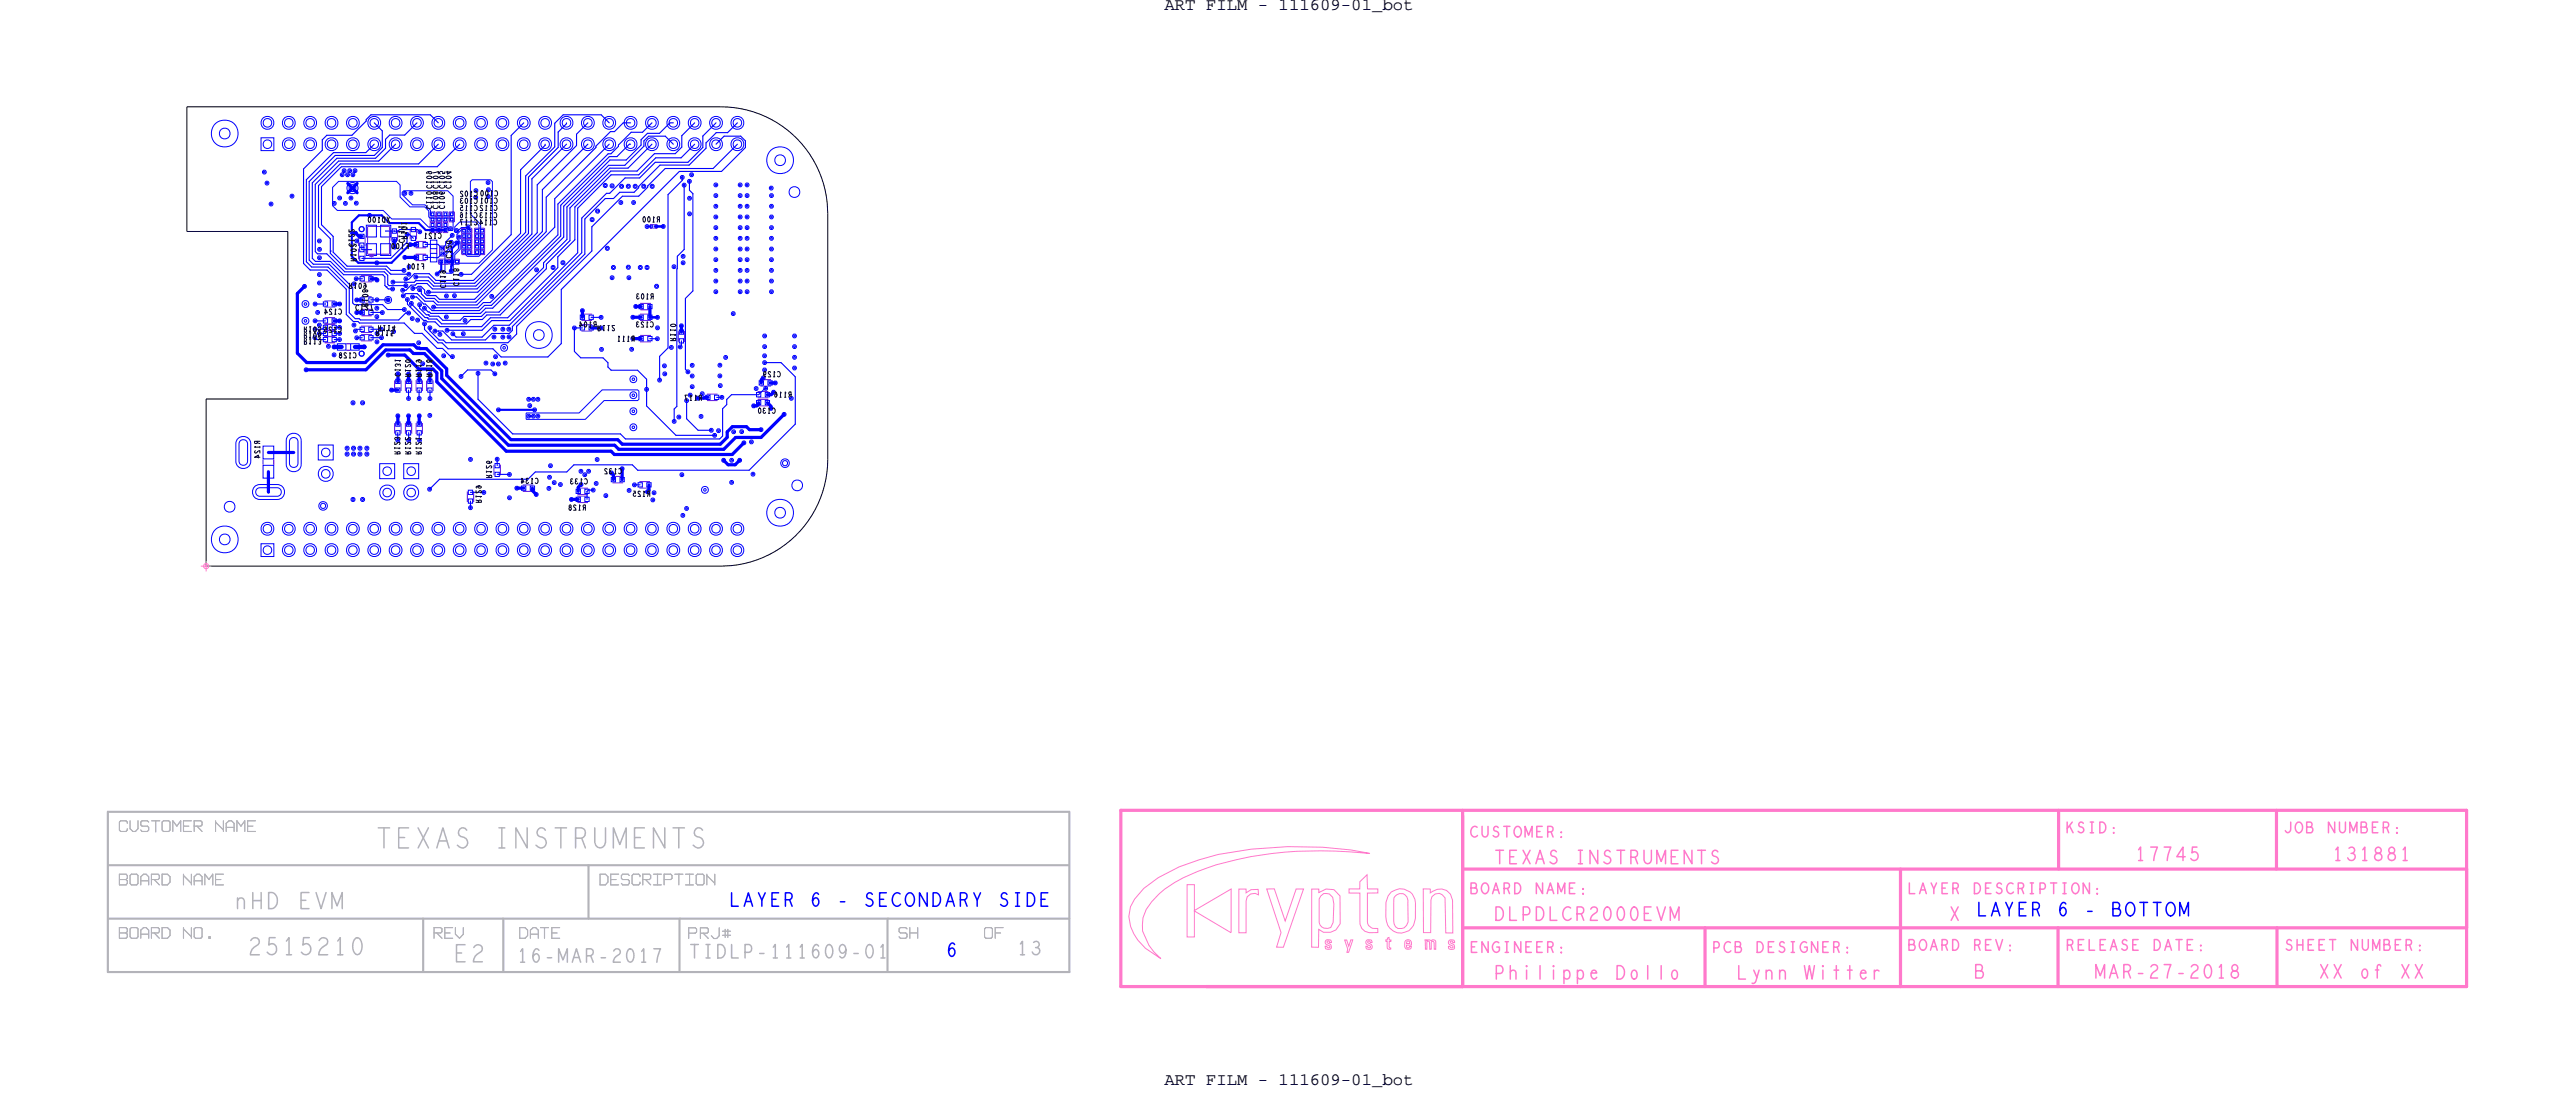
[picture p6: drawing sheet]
<svg xmlns="http://www.w3.org/2000/svg" width="306mm" height="130mm" viewBox="0 0 306 130" stroke-linecap="round" stroke-linejoin="round" font-family="sans-serif">
<defs><g id="words">
<text font-size="4" fill="#b3b3b9" x="44.8" y="100.8">TEXAS INSTRUMENTS</text>
<g font-size="3.5" fill="#b3b3b9">
<text x="29.5" y="113.5">2515210</text>
<text x="54" y="114.4">E2</text>
</g>
<text font-size="3.2" fill="#b3b3b9" x="27.9" y="108">nHD EVM</text>
<g font-size="2.7" fill="#00f">
<text x="86.8" y="107.7">LAYER 6 - SECONDARY SIDE</text>
<text x="112.6" y="113.7">6</text>
<text x="235.1" y="108.9">LAYER 6 - BOTTOM</text>
</g>
<g font-size="2.7" fill="#ff79cb">
<text x="177.7" y="102.7">TEXAS INSTRUMENTS</text>
<text x="253.9" y="102.3">17745</text>
<text x="277.4" y="102.3">131881</text>
<text x="177.7" y="109.4">DLPDLCR2000EVM</text>
<text x="231.8" y="109.4">X</text>
<text x="177.7" y="116.4">Philippe Dollo</text>
<text x="206.6" y="116.4">Lynn Witter</text>
<text x="234.8" y="116.3">B</text>
<text x="249.1" y="116.3">MAR-27-2018</text>
<text x="275.8" y="116.3">XX</text>
<text x="280.6" y="116.3">of</text>
<text x="285.4" y="116.3">XX</text>
</g>
<g font-size="2.7" fill="#b3b3b9">
<text x="82" y="113.9">TIDLP-111609-01</text>
<text x="121" y="113.5">13</text>
<text x="61.5" y="114.4">16-MAR-2017</text>
</g>
<g font-size="2.2" fill="#ff79cb">
<text x="174.8" y="99.5">CUSTOMER:</text>
<text x="245.7" y="99">KSID:</text>
<text x="271.6" y="99">JOB NUMBER:</text>
<text x="174.8" y="106.2">BOARD NAME:</text>
<text x="226.9" y="106.2">LAYER DESCRIPTION:</text>
<text x="174.8" y="113.2">ENGINEER:</text>
<text x="203.6" y="113.2">PCB DESIGNER:</text>
<text x="226.9" y="113">BOARD REV:</text>
<text x="245.7" y="113">RELEASE DATE:</text>
<text x="271.7" y="113">SHEET NUMBER:</text>
</g>
<g font-size="2.1">
<text x="138.5" y="1.2">ART FILM - 111609-01_bot</text>
<text x="138.5" y="129">ART FILM - 111609-01_bot</text>
</g>
<g font-size="1.1">
<text x="51.4" y="22.4" transform="rotate(-90 51.4 22.4)">C109</text>
<text x="52.1" y="22.4" transform="rotate(-90 52.1 22.4)">C107</text>
<text x="52.9" y="22.4" transform="rotate(-90 52.9 22.4)">C105</text>
<text x="53.6" y="22.4" transform="rotate(-90 53.6 22.4)">C104</text>
<text x="59.2" y="23.5" transform="rotate(-180 59.2 23.5)">C101 C103</text>
<text x="59.2" y="22.7" transform="rotate(-180 59.2 22.7)">C100 C102</text>
<text x="46.4" y="25.8" transform="rotate(-180 46.4 25.8)">XD100</text>
<text x="48.1" y="28.9" transform="rotate(-90 48.1 28.9)">C111</text>
<text x="48.4" y="28.4" transform="rotate(-90 48.4 28.4)">R101</text>
<text x="48.6" y="28.9" transform="rotate(-180 48.6 28.9)">F100</text>
<text x="51.3" y="24.8" transform="rotate(-90 51.3 24.8)">C110</text>
<text x="52.1" y="24.8" transform="rotate(-90 52.1 24.8)">C108</text>
<text x="52.5" y="27.7" transform="rotate(-180 52.5 27.7)">C121</text>
<text x="52.9" y="24.8" transform="rotate(-90 52.9 24.8)">C106</text>
<text x="59.1" y="26.1" transform="rotate(-180 59.1 26.1)">C114 C117</text>
<text x="59.1" y="25.3" transform="rotate(-180 59.1 25.3)">C113 C116</text>
<text x="59.1" y="24.4" transform="rotate(-180 59.1 24.4)">C112 C115</text>
<text x="78.5" y="25.8" transform="rotate(-180 78.5 25.8)">R100</text>
<text x="41.5" y="34.3">R109</text>
<text x="42.4" y="31.1" transform="rotate(-90 42.4 31.1)">R102C122</text>
<text x="50.4" y="31.4" transform="rotate(-180 50.4 31.4)">F101</text>
<text x="53" y="34.2" transform="rotate(-90 53 34.2)">C119</text>
<text x="53.7" y="30.7" transform="rotate(-90 53.7 30.7)">C120</text>
<text x="54.6" y="34" transform="rotate(-90 54.6 34)">C118</text>
<text x="77.7" y="34.9" transform="rotate(-180 77.7 34.9)">R103</text>
<text x="36.1" y="39.5">R105</text>
<text x="36.1" y="40.2">R106</text>
<text x="36.1" y="40.9">R113</text>
<text x="40.6" y="38.9" transform="rotate(-180 40.6 38.9)">C125</text>
<text x="40.6" y="36.7" transform="rotate(-180 40.6 36.7)">C124</text>
<text x="42.3" y="36.9">C127</text>
<text x="42.4" y="41.9" transform="rotate(-180 42.4 41.9)">C128</text>
<text x="43.7" y="36.5" transform="rotate(-90 43.7 36.5)">R108</text>
<text x="44.7" y="39.9">R115</text>
<text x="44.9" y="39.3">R114</text>
<text x="70.9" y="38.3" transform="rotate(-180 70.9 38.3)">R104</text>
<text x="71" y="39.3">R112</text>
<text x="75.5" y="39.9" transform="rotate(-180 75.5 39.9)">R111</text>
<text x="77.7" y="38.3" transform="rotate(-180 77.7 38.3)">C123</text>
<text x="80.4" y="40.6" transform="rotate(-90 80.4 40.6)">R110</text>
<text x="47.6" y="44.7" transform="rotate(-90 47.6 44.7)">C131</text>
<text x="48.8" y="44.8" transform="rotate(-90 48.8 44.8)">R120</text>
<text x="50.1" y="44.8" transform="rotate(-90 50.1 44.8)">R119</text>
<text x="51.4" y="44.8" transform="rotate(-90 51.4 44.8)">R118</text>
<text x="83.5" y="47" transform="rotate(-180 83.5 47)">R117</text>
<text x="92.8" y="44.2" transform="rotate(-180 92.8 44.2)">C129</text>
<text x="94.1" y="46.6" transform="rotate(-180 94.1 46.6)">R116</text>
<text x="30.3" y="52.4" transform="rotate(90 30.3 52.4)">R124</text>
<text x="92.2" y="48.5" transform="rotate(-180 92.2 48.5)">C130</text>
<text x="47.6" y="54" transform="rotate(-90 47.6 54)">R123</text>
<text x="48.8" y="54" transform="rotate(-90 48.8 54)">R122</text>
<text x="50.1" y="54" transform="rotate(-90 50.1 54)">R121</text>
<text x="57.2" y="59.8" transform="rotate(-90 57.2 59.8)">R129</text>
<text x="58.5" y="56.8" transform="rotate(-90 58.5 56.8)">R126</text>
<text x="64" y="56.9" transform="rotate(-180 64 56.9)">C134</text>
<text x="69.9" y="56.9" transform="rotate(-180 69.9 56.9)">C133</text>
<text x="73.9" y="55.7" transform="rotate(-180 73.9 55.7)">C132</text>
<text x="77.3" y="58.4" transform="rotate(-180 77.3 58.4)">R125</text>
<text x="69.7" y="60" transform="rotate(-180 69.7 60)">R128</text>
</g>
<text font-size=".9" fill="#8d00d9" x="44.5" y="30.6" transform="rotate(-90 44.5 30.6)">*</text>
</g></defs>
<!-- layer: Board Outline -->
<path d="M22.2 12.7v14.8zM22.2 12.7h63.5zM85.7 12.7a12.7 12.7 0 0 1 12.7 12.7M22.2 27.5h12zM34.2 27.5v19.9zM98.4 25.4v29.2zM24.5 47.4h9.7zM24.5 47.4v19.9zM98.4 54.6a12.7 12.7 0 0 1-12.7 12.7M24.5 67.3h61.2z" fill="none" stroke="#000" stroke-width=".12"/>
<!-- layer: Components -->
<g fill="none" stroke="#8d00d9" stroke-width=".12">
<path d="M38.6 40h1.3zM38.6 37.8h1.3zM38.6 35.8h1.3zM43 37.5h1.2zM43 35.3h1.2zM43 39.8h1.2zM43 38.8h1.2zM43 39.5h1.2zM43 32.8h1.2zM43 33.5h1.2zM43.4 29.6v1.2zM43.4 28v1.3z"/>
<path d="M43.7 30.2h2.6zM43.7 26.9h2.6zM43.7 26.9v3.3zM46.3 26.9v3.3zM46.5 27.4v1.2zM49.4 30.2h1.3zM49.4 29.5h1.3zM49.4 28.7h1.3zM49.5 27.2v1.2zM51.1 26.5h.6zM51.1 25.2h.6zM51.1 26.5v1.2z"/>
<path d="M51.1 25.2v1.2zM51.1 26.4h.6zM51.7 26.5v1.2zM51.7 25.2v1.2zM51.9 26.5h.6zM51.9 25.2h.6zM51.9 26.5v1.2zM51.9 25.2v1.2zM51.9 26.4h.6zM52.2 30.8h1.2zM52.2 30.8v.6zM52.2 31.4h1.2z"/>
<path d="M52.3 29.2h.6zM52.3 29.2v1.2zM52.3 30.4h.6zM52.5 26.5v1.2zM52.5 25.2v1.2zM52.7 26.5h.6zM52.7 25.2h.6zM52.7 27.7h.6zM52.7 26.5v1.2zM52.7 25.2v1.2zM52.7 26.4h.6zM53.3 26.5v1.2z"/>
<path d="M53.3 25.2v1.2zM53.4 30.8v.6zM53.4 25.2h.6zM53.4 25.2v1.2zM53.4 26.4h.6zM53.4 30.8h1.2zM53.4 31.4h1.2zM54 25.2v1.2zM54.6 30.8v.6zM54.9 29.7h1.2zM54.9 29h1.2zM54.9 28.4h1.2z"/>
<path d="M54.9 27.8h1.2zM54.9 29.7v.6zM54.9 30.3h1.2zM54.9 29v.6zM54.9 29.6h1.2zM54.9 28.4v.6zM54.9 27.8v.6zM54.9 27.1v.6zM54.9 27.7h1.2zM56.1 29.7v.6zM56.1 29v.6zM56.1 28.4v.6z"/>
<path d="M56.1 27.8v.6zM56.1 27.1v.6zM56.4 29.7h1.2zM56.4 29h1.2zM56.4 28.4h1.2zM56.4 27.8h1.2zM56.4 29.7v.6zM56.4 30.3h1.2zM56.4 29v.6zM56.4 29.6h1.2zM56.4 28.4v.6zM56.4 27.8v.6z"/>
<path d="M56.4 27.1v.6zM56.4 27.7h1.2zM57.6 29.7v.6zM57.6 29v.6zM57.6 28.4v.6zM57.6 27.8v.6zM57.6 27.1v.6zM69.1 37.3h1.3zM69.1 39.4h1.3zM76.1 39.9h1.3zM76.1 36.1h1.3zM76.1 36.8h1.3z"/>
<path d="M76.1 37.3h1.3zM77.3 26.7h.8v.4h-.8zM81.4 39.4v1.2zM38.6 40.8h1.3zM43 40.5h1.2zM46.9 50.3v1.3zM46.9 45.2v1.3zM47.7 50.3v1.3zM47.7 45.2v1.3zM48.2 50.3v1.3zM48.2 45.2v1.3zM49 50.3v1.3z"/>
<path d="M49 45.2v1.3zM49.5 50.3v1.3zM49.5 45.2v1.3zM50.2 50.3v1.3zM50.2 45.2v1.3zM50.7 45.2v1.3zM51.5 45.2v1.3zM55.6 58.4v1.3zM59.5 55.2v1.3zM62.2 58.4h1.2zM68.6 59h1.3zM68.6 58.8h1.3z"/>
<path d="M68.6 58h1.3zM72.8 57.4h1.3zM76 57.3h1.3zM76.1 40.6h1.3zM84.1 46.9h1.2zM84.1 47.6h1.2zM90.1 47.3h1.3zM90.1 46.5h1.3zM90.1 47.5h1.3zM90.4 45.1h1.3zM90.4 45.9h1.3z"/>
</g>
<path d="M51.2 29.7v.3zM51.9 29.7v.3zM31.3 54.7v.5zM32.6 54.7v.5zM41.2 40.9h.4z" fill="none" stroke="#8d00d9" stroke-width=".15"/>
<g fill="none" stroke="#ff79cb" stroke-width=".38">
<path d="M133.3 96.3h160zM133.3 96.3v21zM173.9 97v20.3zM173.9 96.3v21zM244.8 96.3v7zM270.7 96.3v7zM293.3 96.3v21zM133.3 117.3h40.6zM143.4 117.3h149.9zM173.9 110.3h119.4zM173.9 103.3h119.4zM202.7 110.3v7z"/>
<path d="M226 103.3v14zM244.7 110.3v7zM270.8 110.3v7zM293.3 103.3v7z"/>
</g>
<g fill="none" stroke="#ff79cb" stroke-width=".12">
<path d="M136 105.6l1.7-1.3a27.7 27.7 0 0 1 11.1-3.3 44.6 44.6 0 0 1 14 .5 45.8 45.8 0 0 0-19.4 1.7 14.1 14.1 0 0 0-6.5 4 4.1 4.1 0 0 0-1 3.5l.7 1.7 .6 .8 .8 .8-1.8-1.3a5.5 5.5 0 0 1-2-3.7l.2-1.2 .5-.9zM141.2 105.2h.8v3.1l4.4-2.6-.1 5.2-4.3-2.6v3.1h-.8zM147.3 105.7h.9v.5l.6-.4 .8-.1v.7l-.4-.2-.5 .1-.4 .3-.1 .5v3.8h-.9zM150.6 105.7h.9l1.3 3.8 1.3-3.8h.9l-2.4 6.9h-.8l.5-1.7zM156 105.7h.8v.4l.9-.4 .9 .1 .7 .7 .1 3.3a1.6 1.6 0 0 1-2.6 .7v2.1h-.8zM157.1 106.5a.94 .94 0 0 1 1-.2l.4 .4 .1 .8-.1 2.2-.3 .6a.9 .9 0 0 1-.9 0 .9 .9 0 0 1-.4-.9v-2.5zM157.7 111.8l.1-.1a.3 .3 0 0 1 .4 0 .3 .3 0 0 1 .1 .4h-.2l-.1-.2h-.1a.16 .16 0 0 0-.1 .2 .16 .16 0 0 0 .2 .1 .38 .38 0 0 1 .3 .5 .38 .38 0 0 1-.7 .1 .15 .15 0 0 1-.1-.2 .16 .16 0 0 1 .3-.1 .16 .16 0 0 0 .2 .2 .16 .16 0 0 0 .1-.2l-.2-.1a.34 .34 0 0 1-.2-.6zM159.9 111.8h.2l.3 .7 .2-.8h.3l-.5 1.5h-.2l.1-.4zM160.4 105.7h1.3v-.9l.8-.8 .1 1.7h1.2v.5h-1.2v3.4a.96 .96 0 0 0 1.2 .8v.5h-1a1.25 1.25 0 0 1-1.1-1.4v-3.3h-1.3zM162.5 111.8l.2-.1a.3 .3 0 0 1 .3 0 .3 .3 0 0 1 .1 .4h-.2l-.1-.2h-.1a.16 .16 0 0 0-.1 .2 .16 .16 0 0 0 .2 .1l.3 .1 .1 .2-.1 .3-.2 .1a.28 .28 0 0 1-.4 0 .28 .28 0 0 1 0-.4h.1a.18 .18 0 0 0 .2 .2 .18 .18 0 0 0 .1-.2 .18 .18 0 0 0-.2-.1 .34 .34 0 0 1-.2-.6zM165 111.5h.2v.3h.2v.1h-.2v.7v.1h.2v.1l-.1 .1a.25 .25 0 0 1-.4-.3v-.7h-.1v-.1l.2-.1zM165.4 106.1a1.84 1.84 0 0 1 2.3 0 1.89 1.89 0 0 1 .6 1.3v1.8a1.76 1.76 0 0 1-1.9 1.7 1.76 1.76 0 0 1-1.6-1.9v-1.7l.3-.8z"/>
<path d="M165.9 106.5a.9 .9 0 0 1 1.1-.1 .9 .9 0 0 1 .4 1.1v2.1a.9 .9 0 0 1-1.5 .6l-.1-.4-.1-.3v-2.4v-.4zM167.1 111.8a.44 .44 0 0 1 .6 0 .44 .44 0 0 1 .1 .6h-.6l.1 .3 .5-.2a.4 .4 0 0 1-.5 .4 .4 .4 0 0 1-.3-.5zM167.3 111.9h.3v.3h-.3zM169.2 105.7h.8l.1 .5a1.54 1.54 0 0 1 1.6-.4 1.54 1.54 0 0 1 1 1.2v3.9h-.8l-.1-4.2a.87 .87 0 0 0-.9-.5 .87 .87 0 0 0-.8 .8v3.9h-.8zM169.4 111.7h.3v.1l.3-.1 .2 .1a.33 .33 0 0 1 .3 0 .33 .33 0 0 1 .2 .3v.8h-.2v-.8l-.2-.2-.1 .1v.8l-.2 .1v-.9l-.3-.1v.2v.8h-.2zM172.3 111.8l.2-.1a.3 .3 0 0 1 .3 0 .3 .3 0 0 1 .2 .4h-.2l-.1-.2h-.2a.16 .16 0 0 0 0 .2 .16 .16 0 0 0 .1 .1 .38 .38 0 0 1 .3 .5 .38 .38 0 0 1-.6 .1 .15 .15 0 0 1-.1-.2 .15 .15 0 0 1 .2-.1v.1a.16 .16 0 0 0 .2 .1 .16 .16 0 0 0 .1-.2l-.2-.1a.34 .34 0 0 1-.2-.6z"/>
</g>
<g fill="none" stroke="#b3b3b9" stroke-width=".13">
<path d="M14.2 98.7l.2 .2zM14.2 97.7v1zM14.4 98.9h.6zM14.4 97.6l-.2 .1zM14.4 97.6h.6zM15 97.6l.1 .1zM15.1 98.7l-.1 .2zM15.1 98.5v.2zM15.1 97.7v.2zM15.5 98.5l.3 .4zM15.5 97.6v.9zM15.8 98.9h.3z"/>
<path d="M16.4 97.6v.9zM16.4 98.5l-.3 .4zM16.7 98.1l.2 .1zM16.7 97.7v.4zM16.7 98.7l.2 .2zM16.9 97.6h.6zM16.9 98.9h.6zM16.9 98.2h.6zM16.9 97.6l-.2 .1zM17.5 97.6l.2 .1zM17.5 98.2l.2 .2zM17.7 98.7l-.2 .2z"/>
<path d="M17.7 98.4v.3zM18 97.6h.5zM18.5 97.6v1.3zM18.5 97.6h.5zM19.3 97.7v1zM19.3 98.7l.1 .2zM19.4 97.6h.7zM19.4 97.6l-.1 .1zM19.4 98.9h.7zM20.1 97.6l.1 .1zM20.2 98.7l-.1 .2zM20.2 97.7v1z"/>
<path d="M20.5 97.6l.5 .6zM20.5 97.6v1.3zM21.5 97.6l-.5 .6zM21.5 97.6v1.3zM21.8 98.2h.7zM21.8 97.6h1zM21.8 97.6v1.3zM21.8 98.9h1zM23.1 97.6h.8zM23.1 97.6v1.3zM23.1 98.2h.8zM23.4 98.2l.6 .7z"/>
<path d="M23.9 98.2l.1-.1zM23.9 97.6l.1 .1zM24 97.7v.4zM25.6 97.6v1.3zM25.6 97.7l1 1zM26.6 97.6v1.3zM26.9 97.9l.3-.3zM26.9 98.4h.9zM26.9 97.9v1zM27.2 97.6h.3zM27.5 97.6l.3 .3zM27.8 97.9v1z"/>
<path d="M28.2 97.6l.5 .6zM28.2 97.6v1.3zM29.1 97.6l-.4 .6zM29.1 97.6v1.3zM29.4 98.2h.7zM29.4 97.6h1zM29.4 97.6v1.3zM29.4 98.9h1zM14.2 104.6h.8zM14.2 103.9h.8zM14.2 110.3h.8zM14.2 103.9v1.3z"/>
<path d="M14.2 105.2h.8zM14.2 110.3v1.3zM14.2 111.6h.8zM14.2 110.9h.8zM15 104.6l.1-.2zM15 110.9l.1-.1zM15 103.9l.1 .2zM15 104.6l.1 .1zM15 110.3l.1 .1zM15 110.9l.1 .2zM15.1 105l-.1 .2zM15.1 111.4l-.1 .2z"/>
<path d="M15.1 104.1v.3zM15.1 104.7v.3zM15.1 110.4v.4zM15.1 111.1v.3zM15.5 104.1v.9zM15.5 105l.1 .2zM15.5 110.4v1zM15.5 111.4l.1 .2zM15.6 103.9l-.1 .2zM15.6 105.2h.7zM15.6 110.3l-.1 .1zM15.6 111.6h.7z"/>
<path d="M15.6 103.9h.7zM15.6 110.3h.7zM16.3 103.9l.1 .2zM16.3 110.3l.1 .1zM16.4 104.1v.9zM16.4 110.4v1zM16.4 105l-.1 .2zM16.4 111.4l-.1 .2zM16.7 104.2v1zM16.7 104.7h1zM16.7 110.6l.4-.3zM16.7 110.6v1z"/>
<path d="M16.7 111.1h1zM16.7 104.2l.4-.3zM17.1 103.9h.3zM17.1 110.3h.3zM17.4 103.9l.3 .3zM17.4 110.3l.3 .3zM17.7 104.2v1zM17.7 110.6v1zM18 103.9v1.3zM18 104.6h.8zM18 110.3h.8zM18 110.3v1.3z"/>
<path d="M18 103.9h.8zM18 110.9h.8zM18.3 104.6l.6 .6zM18.3 110.9l.6 .7zM18.8 103.9l.1 .2zM18.8 110.3l.1 .1zM18.9 104.1v.3zM18.9 110.8l-.1 .1zM18.9 110.4v.4zM18.9 104.4l-.1 .2zM19.3 103.9v1.3zM19.3 105.2h.6z"/>
<path d="M19.3 110.3v1.3zM19.3 111.6h.6zM19.3 103.9h.6zM19.3 110.3h.6zM19.9 103.9l.3 .3zM19.9 110.3l.3 .3zM20.2 104.2v.7zM20.2 110.6v.6zM20.2 104.9l-.3 .3zM20.2 111.2l-.3 .4zM21.8 103.9v1.3zM21.8 110.3v1.3z"/>
<path d="M21.8 110.4l1 1zM21.8 104.1l1 .9zM22.8 103.9v1.3zM22.8 110.3v1.3zM23.1 104.2v1zM23.1 104.7h.9zM23.1 110.4v1zM23.1 111.4l.1 .2zM23.1 104.2l.3-.3zM23.2 110.3l-.1 .1zM23.2 111.6h.7zM23.2 110.3h.7z"/>
<path d="M23.4 103.9h.3zM23.7 103.9l.3 .3zM23.9 110.3l.1 .1zM24 111.4l-.1 .2zM24 104.2v1zM24 110.4v1zM24.4 103.9v1.3zM24.4 103.9l.4 .7zM24.8 111.4h.2zM24.8 111.4v.2zM24.8 111.6h.2zM25 111.4v.2z"/>
<path d="M25.3 103.9l-.5 .7zM25.3 103.9v1.3zM25.6 105.2h1zM25.6 103.9v1.3zM25.6 103.9h1zM25.6 104.6h.7zM51.6 110.3h.8zM51.6 110.3v1.3zM51.6 110.9h.8zM51.9 110.9l.7 .7zM52.4 110.9l.2-.1zM52.4 110.3l.2 .1z"/>
<path d="M52.6 110.4v.4zM52.9 110.3h.9zM52.9 110.3v1.3zM52.9 110.9h.6zM52.9 111.6h.9zM54.2 110.3v.8zM55.1 110.3v.8zM61.8 110.3v1.3zM61.8 111.6h.6zM61.8 110.3h.6zM62.4 110.3l.3 .3zM62.7 110.6v.6z"/>
<path d="M62.7 111.2l-.3 .4zM63.1 110.6l.3-.3zM63.1 110.6v1zM63.1 111.1h.9zM63.4 110.3h.3zM63.7 110.3l.3 .3zM64 110.6v1zM64.3 110.3h.4zM64.7 110.3h.5zM64.7 110.3v1.3zM65.6 110.3h.9zM65.6 110.3v1.3z"/>
<path d="M65.6 110.9h.6zM65.6 111.6h.9zM71.3 103.9h.7zM71.3 103.9v1.3zM71.3 105.2h.7zM72 103.9l.3 .3zM72.3 104.9l-.3 .3zM72.3 104.2v.7zM72.6 104.6h.7zM72.6 103.9h1zM72.6 103.9v1.3zM72.6 105.2h1z"/>
<path d="M73.9 104.4l.1 .2zM73.9 104.1l.1-.2zM73.9 104.1v.3zM73.9 105l.1 .2zM74 103.9h.7zM74 105.2h.7zM74 104.6h.7zM74.7 103.9l.1 .2zM74.7 104.6l.1 .1zM74.8 105l-.1 .2zM74.8 104.7v.3zM75.2 105l.1 .2z"/>
<path d="M75.2 104.1v.9zM75.3 105.2h.6zM75.3 103.9l-.1 .2zM75.3 103.9h.6zM75.9 103.9l.2 .2zM76.1 104.9v.1zM76.1 104.1v.1zM76.1 105l-.2 .2zM76.4 103.9h.8zM76.4 103.9v1.3zM76.4 104.6h.8zM76.8 104.6l.6 .6z"/>
<path d="M77.2 104.6l.2-.2zM77.2 103.9l.2 .2zM77.4 104.1v.3zM77.7 105.2h.9zM77.7 103.9h.9zM78.2 103.9v1.3zM79 103.9h.8zM79 103.9v1.3zM79 104.6h.8zM79.8 103.9l.1 .2zM79.9 104.4l-.1 .2zM79.9 104.1v.3z"/>
<path d="M80.2 103.9h.5zM80.7 103.9h.5zM80.7 103.9v1.3zM81.5 105.2h.9zM81.5 103.9h.9zM81.9 110.3h.8zM81.9 110.3v1.3zM81.9 110.9h.8zM82 103.9v1.3zM82.7 110.3l.1 .2zM82.8 104.1v.9zM82.8 105l.1 .2z"/>
<path d="M82.8 110.8l-.1 .1zM82.8 110.5v.3zM82.9 103.9h.7zM82.9 103.9l-.1 .2zM82.9 105.2h.7zM83.3 110.3h.8zM83.3 110.3v1.3zM83.3 110.9h.8zM83.6 103.9l.1 .2zM83.6 110.9l.6 .7zM83.7 105l-.1 .2zM83.7 104.1v.9z"/>
<path d="M84 103.9v1.3zM84 104.1l1 .9zM84.1 110.9l.1-.1zM84.1 110.3l.1 .2zM84.2 110.5v.3zM85 103.9v1.3zM85.5 110.3v1zM85.9 111.2h1zM85.9 110.7h1zM86.2 110.5v1zM86.5 110.5v1zM106.9 110.4l.2-.1z"/>
<path d="M106.9 110.4v.4zM106.9 111.4l.2 .2zM106.9 110.8l.2 .1zM107.1 110.3h.6zM107.1 111.6h.6zM107.1 110.9h.6zM107.7 110.9l.1 .2zM107.7 110.3l.1 .1zM107.8 111.1v.3zM107.8 111.4l-.1 .2zM108.2 110.3v1.3zM108.2 110.9h.9z"/>
<path d="M109.1 110.3v1.3zM117.1 110.4v1zM117.1 111.4l.1 .2zM117.2 110.3h.7zM117.2 110.3l-.1 .1zM117.2 111.6h.7zM117.9 110.3l.1 .1zM118 111.4l-.1 .2zM118 110.4v1zM118.3 110.3h1zM118.3 110.3v1.3zM118.3 110.9h.7z"/>
</g>
<path d="M12.8 96.5v19.1zM12.8 96.5h114.3zM127.2 96.5v19.1zM12.8 102.9h114.3zM12.8 115.6h114.4zM12.8 109.2h114.3zM50.3 109.2v6.4zM59.8 109.2v6.4zM70 102.9v6.3zM80.8 109.2v6.4zM105.5 109.2v6.4z" fill="none" stroke="#b3b3b9" stroke-width=".25"/>
<!-- layer: Nets -->
<g fill="none" stroke="#00f" stroke-width=".13">
<path d="M38.3 16.6v1.3zM38.9 16.1l-.6 .5zM38.9 16.1h2.9zM39.7 18.1h3.8zM39.7 18.1l-3.3 3.3zM39.9 18.5h4.6zM39.9 18.5l-3.1 3.1zM40.1 18.8h4.6zM40.3 19.2h4.7zM40.5 19.5h9.3zM40.6 19.8l-2.4 2.4zM40.6 19.8h11.4z"/>
<path d="M43.5 18.1l1-1zM43.5 14.4l-1.7 1.7zM43.5 14.2v.2zM44.1 13.6l-.6 .6zM44.1 13.6h7.1zM44.5 14.6l1 1zM44.5 18.5l1-1zM44.7 18.8l1.1-1.2zM45 19.2l2-2.1zM45.5 15.6v1.9zM45.8 16.6l.5-.5zM45.8 16.6v1z"/>
<path d="M46.3 16.1h1.8zM48.1 16.1l1.5-1.5zM49.8 19.5l2.3-2.4zM51.2 13.7l.9 .9zM52 19.8l2.7-2.7zM60.8 16.1l1.5-1.5zM60.8 16.1v11.8zM64.8 17.1v.2zM66 14.7v2.8zM66.4 15.7l1-1zM66.4 15.7v1.8zM67 13.6l-1 1.1z"/>
<path d="M67 13.6h4.5zM67.4 14.6v.1zM68.6 16l1.3-1.4zM68.6 16v1.3zM69.9 17.1l-5.4 5.5zM70.9 17.5l-6 5.9zM70.9 17.4v.1zM71.5 13.7l.9 .9zM72.3 18.3h.4zM72.4 19.7h1.9zM72.4 19.7l-5 4.9zM72.5 18.6h.9z"/>
<path d="M72.5 20l-4.7 4.7zM72.5 20h2.2zM72.5 19h2zM72.6 15.6h.5zM72.6 15.6l-1.7 1.8zM72.7 18.3l.8-.9zM73.4 18.6l1.4-1.5zM73.5 17.2v.2zM74.1 14.6h.9zM74.1 14.6l-1 1zM74.3 19.7l2.3-2.3zM74.5 19l1.7-1.8z"/>
<path d="M74.7 20l2.8-2.9zM74.8 17.1h.2zM75.1 15.7h1.3zM75.1 15.7l-1.6 1.5zM76.2 16.6l.8-.7zM76.2 16.6v.6zM76.4 15.7l1.1-1.1zM76.6 16.7l.5-.5zM76.6 16.7v.7zM77 15.9h1.4zM77.1 16.2h2zM77.8 18.3h2.5z"/>
<path d="M77.8 18.3l-2 2zM77.9 19.3h3.9zM78 18.8h3zM78 18.8l-2.1 2zM78.5 19.6h3.4zM79.1 16.2l1 .9zM79.7 14.6l-1.3 1.3zM79.7 14.6h.4zM81.1 17.5l-.8 .8zM81.1 16.1v1.4zM81.8 19.3l1.8-1.8zM81.9 19.6l2.1-2z"/>
<path d="M82.6 17.1l-1.6 1.7zM82.6 14.6l-1.5 1.5zM83.6 16.2l1.5-1.6zM83.6 16.2v1.3zM84 17v.6zM85.2 15.8l-1.2 1.2zM85.2 15.8h1.3zM86.1 16.2l-1 .9zM86.1 16.2h2zM86.5 15.8l1.2-1.2zM87.7 17.1l-2.9 2.9zM88.1 16.2l.5 .5z"/>
<path d="M88.6 17.5l-2.8 2.9zM88.6 16.7v.8zM36.1 20.1l2.2-2.2zM36.1 31.3l.8 .8zM36.1 20.1v11.2zM36.4 31.1l.7 .6zM36.4 21.4v9.7zM36.8 21.6v9.3zM36.8 30.9l.5 .5zM36.9 32.1h2zM37.1 31.7h1.9zM37.1 21.7l3-2.9z"/>
<path d="M37.1 21.7v9zM37.1 30.7l.4 .4zM37.3 31.4h1.8zM37.5 38.2h.1M37.5 36.1h1.2zM37.5 38.2h1.2zM37.5 29.9l.2 .3zM37.5 21.9l2.8-2.7zM37.5 21.9v8zM37.5 31.1h1.8zM37.7 30.2h1.2zM37.9 27l1.4 1.4z"/>
<path d="M37.9 22.1l2.6-2.6zM37.9 22.1v4.9zM38 39.6h.7zM38.2 22.2v4.5zM38.2 26.7l1.4 1.4zM38.7 36.1h.1M38.9 30.2l2.1 2.1zM38.9 32.1l2.3 2.3zM39 31.7l2.5 2.6zM39.1 31.4l2.8 2.8zM39.3 30.1l1.8 1.9zM39.3 29.8h.1"/>
<path d="M39.3 29.8v.3zM39.3 28.4v1.4zM39.3 31.1l1.6 1.6zM39.6 28.1v1.9zM39.6 30l1.7 1.6zM40.9 32.7h4.6zM41 32.3h4.7zM41.1 32h4.7zM41.2 37.4l.8 .8zM41.2 34.4v3zM41.3 31.6h4.7zM41.5 37.2l.7 .7z"/>
<path d="M41.5 34.3v2.9zM41.9 34.2v1.8zM41.9 36l.2 .2zM42 38.2h.6zM42.1 36.2h3.4zM42.2 37.9h.5zM42.3 39.3l.1-.1zM42.3 39.3h.1M42.4 33.1h.7zM42.4 33.1h.1M42.4 39.2h.7zM42.6 38.2l.1 .2z"/>
<path d="M42.7 37.9l.2 .1zM42.7 38.4h5.4zM42.9 38h4.5zM43 29.7h1.2zM43 29.1v.6zM43 30.7h3.5zM43.1 33.1h.1M44.1 39.1h.1M44.1 39.1h1.2zM44.1 37.1h1.4zM44.1 35.6h.7zM44.2 29.7h.1"/>
<path d="M44.8 35.6h1.3zM45.5 37.2h.1M45.5 36.2l.6 .6zM45.5 32.7l.3 .2zM45.7 32.3l.4 .4zM45.8 33.9l.1 .2zM45.8 32.9v1zM45.8 32l.5 .5zM45.9 27.5h1zM45.9 27.5h.1M45.9 34.1h.1M45.9 34.1l.3 .3z"/>
<path d="M46 31.6l.5 .5zM46.1 36.8h2zM46.1 32.7v1.1zM46.1 33.8l.2 .2zM46.2 34.4h.5zM46.3 34h2zM46.4 32.5h.1M46.4 32.5l.1 .1zM46.5 30.7l1.9-1.9zM46.5 32.6h2.1zM46.5 32.1h1.5zM46.7 33.5h1.4z"/>
<path d="M46.9 27.5h.1M46.9 27.5h.4zM47.5 27.3h1.6zM47.9 34.5h.1M47.9 34.5h.4zM48 35.2h.1M48 35.2l.2-.3zM48.1 38.4l1.2 1.2zM48.1 36.8h.1M48.1 33.5h.1M48.1 33.6h1.1zM48.2 37.2h.4z"/>
<path d="M48.2 37.2l-.8 .8zM48.2 34.9h1.4zM48.3 33.2h.1M48.3 33.1h.1M48.3 34.5l.6-.6zM48.3 33.1l.1 .1zM48.4 33.2h.2zM48.5 35.6h.1M48.5 35.6v.6zM48.5 36.2l.2 .3zM48.6 33.2l.7-.7zM48.7 27.9l.4 .4z"/>
<path d="M48.7 36.5h.1M48.7 36.5l1.7 1.6zM48.9 33.9h.5zM48.9 36.1l1.6 1.7zM48.9 36.1h.1M49 35.3h.1M49.1 35.3h.4zM49.1 27.3h.5zM49.1 34.2v.1zM49.1 34.2h.4zM49.2 33.6l.2-.2zM49.3 32.5h1.7z"/>
<path d="M49.3 39.6h.9zM49.4 33.9l.2-.2zM49.4 32.9h1.6zM49.4 33.4h1.5zM49.5 35.3l.9 .8zM49.6 33.7h1.2zM49.6 34.9l.9 .9zM49.6 27.3l.3 .3zM49.7 34h.3zM49.7 34l-.2 .2zM49.9 34.4l.2 .3zM49.9 36.6l.8 .8z"/>
<path d="M49.9 36.2v.4zM50 34l.5 .5zM50.1 34.9l.6 .6zM50.1 34.7v.2zM50.2 39.6l1.8 1.8zM50.4 38.1h.2zM50.4 36.1h.2zM50.5 36.6l.4 .5zM50.5 39.2l1.6 1.6zM50.5 38.5v.7zM50.5 34.5v.3zM50.5 34.8l.3 .3z"/>
<path d="M50.5 35.8h1zM50.5 37.8h.3zM50.6 30.6h.9zM50.6 29.1h1zM50.6 29.1h.1M50.6 36.1l.8 .8zM50.6 38.1l.2 .2zM50.7 35.5h1zM50.7 37.4h.2zM50.8 33.7l.6 .7zM50.8 37.8h.1M50.8 37.8l.2 .1z"/>
<path d="M50.8 35.1h1zM50.8 38.3h.9zM50.9 37.1h.2zM50.9 33.4l.7 .6zM50.9 37.4h.1M50.9 37.4l.2 .2zM51 34.7h5.8zM51 37.9h.9zM51 32.9l.7 .8zM51 32.5l.8 .8zM51.1 37.1l.1 .2zM51.1 37.6h1.1z"/>
<path d="M51.1 39.3l1.1 1.1zM51.1 39v.3zM51.2 37.3h5.9zM51.4 36.9h5.6zM51.4 34.4h5.3zM51.5 35.8l.5 .5zM51.5 30.6h.1M51.5 36.5h.3zM51.6 34h5zM51.6 29.1h.5zM51.6 30.6h.5zM51.7 35.5l.4 .4z"/>
<path d="M51.7 33.7h4.7zM51.7 39.4h.4zM51.7 38.3l.6 .5zM51.8 36.5v.1zM51.8 35.1l.4 .5zM51.8 36.6h5.1zM51.8 33.3h4.5zM51.9 37.9l.6 .6zM52 36.3h4.7zM52.1 29.1l.5 .4zM52.1 30.6l.5-.5zM52.1 35.9h4.5z"/>
<path d="M52.1 39.4h.1M52.1 39.4h.5zM52.2 37.6l.4 .5zM52.2 35.6h4.2zM52.3 38.8h5zM52.5 38.5h3zM52.6 29.5h.1M52.6 30.1h.2zM52.6 39.4l1.1 1zM52.6 38.1h2.1zM53 29.1l-.4 .4zM53.2 39.3h4.1z"/>
<path d="M53.8 28l-.8 .8zM53.8 39.7h.1M53.8 39.7l.4 .4zM54.7 38.1l.5-.5zM54.8 32.6h1.3zM55.2 37.6h2zM55.5 38.5l.5-.5zM56 38h1.4zM56.1 32.6l4.7-4.7zM56.3 33.3l5.6-5.5zM56.6 34l6.2-6.2zM56.7 36.3l9.3-9.3z"/>
<path d="M56.7 34.4l6.5-6.6zM56.8 34.7l7.1-7zM56.9 36.6l.6-.6zM57 36.9l.6-.6zM57.1 37.3l.7-.7zM57.2 37.6l.6-.5zM57.4 38l.5-.6zM57.5 36h.8zM57.6 36.3h.8zM57.8 36.6h.8zM57.8 37.1h1.5zM57.9 37.4h1.6z"/>
<path d="M58.3 36l8-8.1zM58.3 37.8h2.1zM58.3 37.8l-1 1zM58.4 36.3l8.3-8.2zM58.5 38.1h2.1zM58.5 38.1l-1.2 1.2zM58.5 39.6h2.1zM58.6 36.6l8.4-8.4zM58.7 38.7h1.8zM59.3 37.1l5.3-5.3zM59.5 37.4l5.5-5.4zM60.5 38.7l8.7-8.7z"/>
<path d="M60.6 39.6l.3-.3zM60.6 38.1l8.1-8zM60.9 38.8l8.6-8.6zM60.9 38.8v.5zM61.4 39.7l-1 1zM61.4 38.8v.9zM61.9 20.2l2.9-2.9zM61.9 20.2v7.6zM62.5 27.6l-6.1 6.1zM62.5 20.9v6.7zM62.5 20.9l3.5-3.4zM62.8 21.1l3.6-3.6z"/>
<path d="M62.8 21.1v6.7zM63.2 21.3l4.2-4.2zM63.2 21.3v6.5zM63.9 22l4.7-4.7zM63.9 22v5.7zM64.5 27.5l-8.1 8.1zM64.5 22.6v4.9zM64.6 31.3l2.8-2.8zM64.6 31.3v.5zM64.9 27.5l-8.3 8.4zM64.9 23.4v4.1zM65 31.4l2.8-2.8z"/>
<path d="M65 31.4v.6zM66 23.6l6.4-6.5zM66 23.6v3.4zM66.3 31.8l-5.9 6zM66.3 30.5v1.3zM66.3 24.3l6-6zM66.3 24.3v3.6zM66.7 24.4l5.8-5.8zM66.7 24.4v3.7zM66.7 34.4l14.1-14zM66.7 34.4v6.4zM67 24.5l5.5-5.5z"/>
<path d="M67 24.5v3.7zM67.4 24.6v3.9zM67.8 24.7v3.9zM68.3 39h1zM68.3 39v2.8zM68.4 28.5l-2.1 2zM68.4 24.6v3.9zM68.7 24.8v5.3zM69.2 25.9l2.9-2.9zM69.2 25.9v4.1zM69.5 26l2.5-2.4zM69.5 26v4.2z"/>
<path d="M70.3 37.7h.1M70.3 37.7h1.2zM70.4 29.8l-9 9zM70.4 27v2.8zM72 23.6h.9zM72.1 23h.4zM72.5 23l1.8-1.8zM72.6 20.3h3.2zM72.6 20.3l-4.2 4.3zM72.7 20.8h3.2zM72.7 20.8l-4 4zM72.9 23.6l.8-.7z"/>
<path d="M73.7 22.9h1.7zM74 23.3h1.9zM74 23.3l-3.6 3.7zM74.3 21.2h1.8zM75.4 22.9l.5-.6zM75.9 22.2l2.6-2.6zM75.9 22.2v.1zM76.1 21.2l1.8-1.9zM77 22.3l-1.1 1zM77 22.1v.2zM79.1 20h5.7zM79.1 20l-2.1 2.1z"/>
<path d="M79.4 23.1l1.7-1.7zM79.4 23.1v18.3zM80.5 32v-.1zM80.5 32v16.3zM80.5 30.5l.8-.8zM80.5 30.5v1.4zM80.8 20.4h5zM81.1 21.1v.3zM81.3 22v7.7zM81.5 35.5l.9-.9zM81.5 35.5v8.4zM82 21.6v1z"/>
<path d="M82 22.6l.4 .4zM82.4 23v11.6zM37.7 40.4h1zM39.7 40.4h.7zM42.4 40.2h.7zM44.1 40.1h1.3zM44.1 40.1h.1M47.3 51.5h.1M47.3 51.5v.8zM48.6 51.5h.1M48.6 46.4v1zM48.6 51.5v.9z"/>
<path d="M49.8 46.4h.1M49.8 46.4v1zM49.8 47.4h.1M49.8 51.5v.8zM51.1 58.2l1.2-1.2zM51.1 46.4h.1M51.1 46.4v1zM52 41.4h.6zM52.1 40.8h.5zM52.2 40.4h.5zM52.3 57h10.5zM52.6 40.8l.7 .7z"/>
<path d="M52.6 41.4l1 1zM52.7 40.4l.3 .3zM53 40.7h7.4zM53.3 41.5h5.3zM53.6 42.4h.2zM53.7 40.4h4zM54.2 40.1h3.1zM54.8 44.8l.8-.8zM55.6 44h2.8zM55.9 58.5h1.6zM55.9 59.6v.8zM56.8 47.5l4.2 4.1z"/>
<path d="M56.8 44.4v3.1zM57.3 40.1l1.4-1.4zM57.7 40.4l.8-.8zM58.4 44l.4 .4zM58.6 41.5l1 .9zM59.1 54.6v.8zM59.1 56.4h1.5zM59.6 42.4h5.6zM60.6 56.4h.1M61 51.6h12.8zM62.8 57l.8-.9zM63.6 56.1h3.8z"/>
<path d="M65.2 42.4l1.5-1.5zM67.4 56.1l.8-.8zM68.2 55.3h7zM68.3 41.8l.8 .7zM69.1 42.5h2.6zM69.8 58.4l.2-.1zM69.8 58.4v1zM70 58.3h.5zM71.7 42.5l.6 .6zM72.3 43.6l.4 .4zM72.3 43.1v.5zM72.7 44h3.1z"/>
<path d="M73.8 51.6l.6 .6zM74.4 52.2h11.2zM75.2 55.3l.6 .6zM75.4 57.6h.7zM75.8 44l1.1 1.1zM75.8 55.9h13.3zM76.9 48.3l3.5 3.5zM76.9 46.3v2zM76.9 45.1v1.2zM77.3 40.3h.1M77.3 40.3h.9zM78.4 45.2h.1"/>
<path d="M78.4 42.4l1-1zM78.4 42.4v2.8zM80.2 48.6v1.5zM80.4 51.8h4.6zM80.5 48.3l-.3 .3zM81 41.1l-.1 .1zM81 40.5v.6zM81.5 43.9l.3 .3zM81.6 49.8l1.4 1.4zM81.6 47.6v2.2zM83 51.2h1.6zM85.2 47.2h.6z"/>
<path d="M85.6 52.2l.3-.4zM85.9 48.6l.5-.5zM85.9 48.6v3.2zM86.4 47.5l.6-.6zM86.4 47.5v.6zM87 46.9h3.2zM89.1 55.9l5.5-5.5zM90.9 43.1h2zM90.9 46.2h.1zM90.9 46.2l-.7 .7zM91 46.2h.1M92.9 43.1l1.7 1.7z"/>
<path d="M94.6 44.8v5.6z"/>
</g>
<g fill="none" stroke="#00f" stroke-width=".12">
<path d="M31 16.4h1.6v1.5h-1.6zM31.3 20.3l.1-.1 .2 .1v.3l-.2 .1-.1-.1zM31.3 20.4h.1l.1 .1-.1 .1zM31.6 21.6l.2-.1 .1 .1v.3l-.1 .1-.2-.1zM31.7 21.7h.1v.1v.1zM32.1 24.1l.1-.1 .2 .1v.3l-.2 .1-.1-.1zM32.1 24.2h.1l.1 .1-.1 .1zM34.6 23.2l.1-.1 .2 .1v.3h-.2h-.1zM34.6 23.3l.1-.1 .1 .2h-.1zM36 33.9l.2-.1 .2 .1v.3l-.2 .1-.2-.1zM36.1 34l.1-.1 .1 .2-.1 .1zM36.2 38.1l.1-.1 .2 .1v.1l-.2 .1-.1-.1z"/>
<path d="M36.2 36.1l.1-.1 .2 .1v.1l-.2 .1-.1-.1zM37.3 38l.2-.1 .1 .1v.3l-.1 .1-.2-.1zM37.3 36l.2-.1 .1 .1v.3l-.1 .1-.2-.1zM37.4 38.1l.1-.1 .1 .2h-.1zM37.4 36.1l.1-.1 .1 .2h-.1zM37.6 37l.2-.1 .1 .1v.3l-.1 .1-.2-.1zM37.7 37.1l.1-.1 .1 .2h-.1zM37.8 38.5l.2-.1 .1 .1v.3l-.1 .1-.2-.1zM37.8 28.5l.2-.1 .2 .1v.3l-.2 .1-.2-.1zM37.8 32.5l.2-.1 .2 .1v.3l-.2 .1-.2-.1zM37.8 35l.2-.1 .2 .1v.3l-.2 .1-.2-.1zM37.8 33.5l.2-.1 .2 .1v.3l-.2 .1-.2-.1z"/>
<path d="M37.8 30.5l.2-.1 .2 .1v.3l-.2 .1-.2-.1zM37.8 29.5l.2-.1 .2 .1v.3l-.2 .1-.2-.1zM37.9 28.6l.1-.1 .1 .2h-.1zM37.9 32.6l.1-.1 .1 .2h-.1zM37.9 35.1l.1-.1 .1 .2h-.1zM37.9 33.6l.1-.1 .1 .2h-.1zM37.9 30.6l.1-.1 .1 .2h-.1zM37.9 29.6l.1-.1 .1 .2h-.1zM38.4 37.9h.6v.5h-.6zM38.4 35.9h.6v.5h-.6zM39.5 35.9h.5v.5h-.5zM39.5 37.9h.5v.5h-.5z"/>
<path d="M39.6 24h.2h.1v.3l-.1 .1-.2-.1zM39.7 24.1h.1v.1v.1zM40.2 23.4l.2-.1 .2 .1v.3l-.2 .1-.2-.1zM40.2 36l.2-.1 .2 .1v.3l-.2 .1-.2-.1zM40.2 38l.2-.1 .2 .1v.3l-.2 .1-.2-.1zM40.3 21.6h6.8l.5 .4v1.4l1.2 1.2h1.7l.5 .5v.7l.1 .1h2.8v1.4l-.1 .1h-.4l-.1-.1v-.3h-.1h-2.2l-1-1h-3.4l-1-1h-5.5l-.6-.5v-2.2zM40.3 23.5l.1-.1 .1 .2h-.1zM40.3 36.1l.1-.1 .1 .2h-.1zM40.3 38.1l.1-.1 .1 .2-.1 .1zM40.5 20.6l.2-.1 .2 .1v.3l-.2 .1-.2-.1zM40.6 20.7h.1l.1 .1-.1 .1zM40.7 20.1h.2h.2v.4h-.2h-.2z"/>
<path d="M40.8 20.2h.1l.1 .1-.1 .1zM40.9 24h.2h.1v.3l-.1 .1-.2-.1zM41 24.1h.1l.1 .1-.1 .1zM41.2 20.6l.1-.1 .2 .1v.3l-.2 .1-.1-.1zM41.2 20.7h.1l.1 .1-.1 .1zM41.4 20.1h.2h.2v.4h-.2h-.2zM41.5 20.2h.1l.1 .1-.1 .1zM41.6 23.4l.1-.1 .2 .1v.3l-.2 .1-.1-.1zM41.6 23.5l.1-.1 .1 .2h-.1zM41.8 22.3l.1-.1 .1 .1v.1l-.1 .1-.1-.1zM41.8 20.6l.2-.1 .1 .1v.3l-.1 .1-.2-.1zM41.9 20.7h.1l.1 .1-.1 .1z"/>
<path d="M41.9 38.5l.2-.1 .2 .1v.3l-.2 .1-.2-.1zM42 38.6l.1-.1 .1 .2h-.1zM42 20.1h.2h.2v.4h-.2h-.2zM42.1 39.2l.2-.1 .1 .1v.3l-.1 .1-.2-.1zM42.1 20.2h.1l.1 .1-.1 .1zM42.2 39.3l.1-.1 .1 .2h-.1zM42.2 33l.2-.1 .1 .1v.3l-.1 .1-.2-.1zM42.2 24l.2-.1 .1 .1v.3l-.1 .1-.2-.1zM42.2 37l.2-.1 .2 .1v.3l-.2 .1-.2-.1zM42.2 35.5l.2-.1 .2 .1v.3l-.2 .1-.2-.1zM42.3 33.1l.1-.1v.2zM42.3 24.1h.1l.1 .1-.1 .1z"/>
<path d="M42.3 35.6h.1l.1 .1-.1 .1zM42.8 29.4h.5v.5h-.5zM42.8 28.9h.5v.5h-.5zM42.8 30.5h.5v.5h-.5zM42.8 27.9h.5v.5h-.5zM42.8 27l.2-.1 .2 .1 .1 .2-.1 .3h-.2h-.2l-.1-.3zM42.8 36.9h.5v.5h-.5zM42.8 39.9h.5v.5h-.5zM42.8 38.9h.5v.5h-.5zM42.8 32.9h.5v.5h-.5zM43.6 29h1.2v1.4h-1.2zM43.6 26.8h1.2v1.4h-1.2z"/>
<path d="M43.8 25.4h.1h.2v.4h-.2h-.1zM43.9 32.9h.5v.5h-.5zM43.9 39.9h.5v.5h-.5zM43.9 38.9h.5v.5h-.5zM43.9 35.4h.5v.5h-.5zM43.9 36.9h.5v.5h-.5zM44.6 31.1l.2-.1 .2 .1v.3l-.2 .1-.2-.1zM44.6 37.5l.2-.1 .2 .1v.3l-.2 .1-.2-.1zM44.6 36.5l.2-.1 .2 .1v.3l-.2 .1-.2-.1zM44.7 35.5l.1-.1 .2 .1v.3l-.2 .1-.1-.1zM44.7 33.1h.1h.2v.4h-.2h-.1zM44.7 31.2h.1l.1 .1-.1 .1z"/>
<path d="M44.7 37.6l.1-.1 .1 .2h-.1zM44.7 36.6l.1-.1 .1 .2h-.1zM44.7 35.6l.1-.1 .1 .2h-.1zM44.7 33.2h.1l.1 .1-.1 .1zM45.2 40l.2-.1 .1 .1v.3l-.1 .1-.2-.1zM45.3 29h1.2v1.4h-1.2zM45.3 26.8h1.2v1.4h-1.2zM45.3 37l.2-.1 .1 .1v.3l-.1 .1-.2-.1zM45.4 37.1h.1l.1 .1-.1 .1zM46 35.5l.1-.1 .2 .1v.3l-.2 .1-.1-.1zM46 35.6l.2-.1 .1 .1v.1l-.1 .1-.2-.1zM46 35.6l.1-.1 .1 .2h-.1z"/>
<path d="M46.5 34.2l.2-.1 .2 .1v.3l-.2 .1-.2-.1zM46.5 33.4l.2-.1 .2 .1v.3l-.2 .1-.2-.1zM46.6 34.3h.1l.1 .1-.1 .1zM46.6 33.5l.1-.1 .1 .2h-.1zM46.6 27.2h.5v.5h-.5zM46.6 28.3h.5v.5h-.5zM47.7 34.4l.2-.1 .2 .1v.3h-.2h-.2zM47.8 35l.2-.1 .1 .1v.3l-.1 .1-.2-.1zM47.8 34.5l.1-.1 .1 .2h-.1zM47.9 32l.1-.1 .2 .1v.3l-.2 .1-.1-.1zM47.9 35.1h.1v.1v.1zM47.9 36.6h.2h.1v.4h-.1h-.2z"/>
<path d="M47.9 32.1l.1-.1 .1 .2-.1 .1zM48 30.4h.1h.2v.4h-.2h-.1zM48 22.8h.1h.2v.3l-.2 .1-.1-.1zM48 36.8l.1-.1 .1 .1-.1 .1zM48 22.7h5.2l.7 .6v2.3l-.1 .1h-2.5l-.1-.1v-.6l-.6-.6h-1.6l-1.2-1.3v-.2zM48 30.6l.1-.1 .1 .1-.1 .1zM48 22.9h.1l.1 .1-.1 .1zM48.1 33l.2-.1 .1 .1v.3l-.1 .1-.2-.1zM48.1 33.8l.2-.1 .1 .1v.3l-.1 .1-.2-.1zM48.2 33.1h.1v.1v.1zM48.2 33.9h.1l.1 .1-.1 .1zM48.3 35.5l.1-.1 .2 .1v.3h-.2h-.1z"/>
<path d="M48.4 35.6v-.1l.1 .2h-.1zM48.4 37.1l.2-.1 .2 .1v.3h-.2h-.2zM48.4 32.4h.2h.2v.4h-.2h-.2zM48.5 37.2l.1-.1 .1 .2h-.1zM48.5 32.6l.1-.1 .1 .2h-.1zM48.6 28.9h.2h.1v.3l-.1 .1-.2-.1zM48.7 22.8h.2h.1v.3l-.1 .1-.2-.1zM48.7 35.9l.2-.1 .2 .1v.3l-.2 .1-.2-.1zM48.8 22.9h.1l.1 .1-.1 .1zM48.8 36h.1l.1 .1-.1 .1zM48.8 37.7l.2-.1 .2 .1v.3l-.2 .1-.2-.1zM48.9 35.1h.1h.2v.4h-.2h-.1z"/>
<path d="M48.9 28.1h.5v.5h-.5zM48.9 27h.5v.5h-.5zM48.9 34.1h.2h.2v.4h-.2h-.2zM48.9 37.8h.1l.1 .1-.1 .1zM49 35.3v-.1l.1 .2h-.1zM49 34.2h.1l.1 .1-.1 .1zM49.3 30.4h.5v.5h-.5zM49.3 28.8h.5v.5h-.5zM49.3 32.8l.1-.1 .2 .1v.3l-.2 .1-.1-.1zM49.4 32.9v-.1l.1 .2h-.1zM49.5 37.9l.2-.1 .1 .1v.3l-.1 .1-.2-.1zM49.6 38h.1v.1v.1z"/>
<path d="M49.7 34.3l.2-.1 .2 .1v.3l-.2 .1-.2-.1zM49.7 36.1l.2-.1 .2 .1v.3l-.2 .1-.2-.1zM49.7 27.4l.2-.1 .2 .1v.3l-.2 .1-.2-.1zM49.8 34.4l.1-.1 .1 .2h-.1zM49.8 36.2l.1-.1 .1 .2h-.1zM49.8 27.5h.1l.1 .1-.1 .1zM50.3 36.5l.2-.1 .1 .1v.3l-.1 .1-.2-.1zM50.3 30.4h.5v.5h-.5zM50.3 28.8h.5v.5h-.5zM50.3 38.3h.2h.1v.4h-.1h-.2zM50.4 36.6l.1-.1 .1 .2h-.1zM50.4 38.4h.1l.1 .1-.1 .1z"/>
<path d="M50.8 34.6l.2-.1 .1 .1v.3l-.1 .1-.2-.1zM50.9 34.7l.1-.1v.2zM50.9 38.8l.2-.1 .2 .1v.3l-.2 .1-.2-.1zM51 38.9h.1l.1 .1-.1 .1zM51.2 28.5h.7v1.1h-.7zM51.2 30.1h.7v1h-.7zM51.3 25.9h.3v.4h-.3zM51.3 25.3h.3v.4h-.3zM51.3 26.6h.3v.3h-.3zM51.3 27.2h.3v.3h-.3zM51.4 36.4l.1-.1 .2 .1v.3h-.2h-.1zM51.5 36.5v-.1l.1 .2h-.1z"/>
<path d="M51.5 39.2l.2-.1 .2 .1v.3l-.2 .1-.2-.1zM51.6 39.3h.1l.1 .1-.1 .1zM51.8 32.4l.2-.1 .2 .1v.3l-.2 .1-.2-.1zM51.9 32.5h.1l.1 .1-.1 .1zM52 25.9h.3v.4h-.3zM52 25.3h.3v.4h-.3zM52 26.6h.3v.3h-.3zM52 27.2h.3v.3h-.3zM52.1 39.6l.2-.1 .2 .1v.3l-.2 .1-.2-.1zM52.2 39.7h.1l.1 .1-.1 .1zM52.3 31h.3v.3h-.3zM52.4 29.4h.3v.3h-.3z"/>
<path d="M52.4 30h.3v.3h-.3zM52.8 26.6h.3v.3h-.3zM52.8 27.2h.3v.3h-.3zM52.8 25.9h.3v.4h-.3zM52.8 25.3h.3v.4h-.3zM52.9 31h.3v.3h-.3zM52.9 37.5h.2h.1v.3l-.1 .1-.2-.1zM52.9 35h.2h.2v.3l-.2 .1-.2-.1zM53 37.6h.1l.1 .1-.1 .1zM53 39.1l.2-.1 .1 .1v.3l-.1 .1-.2-.1zM53 35.1h.1l.1 .1-.1 .1zM53.1 39.2h.1v.1v.1z"/>
<path d="M53.4 27l.2-.1 .1 .1v.3l-.1 .1-.2-.1zM53.5 27.1h.1l.1 .1-.1 .1zM53.5 32.1l.2-.1 .1 .1v.3h-.1h-.2zM53.6 31h.3v.3h-.3zM53.6 25.9h.3v.4h-.3zM53.6 25.3h.3v.4h-.3zM53.6 27.8h.2h.1v.3l-.1 .1-.2-.1zM53.7 39.5h.1h.2v.3l-.2 .1-.1-.1zM53.7 27.9h.1l.1 .1-.1 .1zM53.8 39.6l.1 .1-.1 .1zM53.9 35l.1-.1 .2 .1v.3l-.2 .1-.1-.1zM53.9 35.1h.1l.1 .1-.1 .1z"/>
<path d="M54.1 27l.6-.6h1.8l.4 .4v3.4l-.1 .1h-1.1l-.2-.1v-3.1h-.6l-.6 .5h-.2l-.1-.1zM54.1 27.2h.2h.2v.4h-.2h-.2zM54.2 31h.3v.3h-.3zM54.2 28.7h.1l.2 .1v.8l-.6 .6v2.1l-.2 .2h-.6l-.2-.2v-1.9l.6-.6v-.5zM54.2 27.4l.1-.1 .1 .2h-.1zM54.2 28.7h.2h.2v.3l-.2 .1-.2-.1zM54.3 28.8h.1l.1 .1-.1 .1zM54.4 28h.2h.2v.4h-.2h-.2zM54.5 28.1h.1l.1 .1-.1 .1zM54.7 32.5l.1-.1 .2 .1v.3h-.2h-.1zM54.9 39.5h.2h.2v.3l-.2 .1-.2-.1zM55 39.6h.1l.1 .1-.1 .1z"/>
<path d="M55 27.3h.4v.3h-.4zM55 27.9h.4v.3h-.4zM55 29.2h.4v.3h-.4zM55 29.8h.4v.3h-.4zM55 28.5h.4v.4h-.4zM55.1 37.9h.2h.2v.4h-.2h-.2zM55.2 38.1l.1-.1 .1 .2h-.1zM55.5 26.8l.2-.1 .1 .1v.3l-.1 .1-.2-.1zM55.6 27.3h.4v.3h-.4zM55.6 27.9h.4v.3h-.4zM55.6 29.2h.4v.3h-.4zM55.6 29.8h.4v.3h-.4z"/>
<path d="M55.6 28.5h.4v.4h-.4zM55.8 27.1v.3zM55.9 21.6l.2-.2h2.2l.2 .2v8.1l-1.5 1.6h-2.8l-.1-.1v-.9l.6-.6v-.9l-.4-.4v-.6l.6-.5h.4v2.9l.3 .3h1.3l.3-.2-.1-3.6-1.2-1.2zM56.5 27.3h.4v.3h-.4zM56.5 27.9h.4v.3h-.4zM56.5 29.8h.4v.3h-.4zM56.5 29.2h.4v.3h-.4zM56.5 28.5h.4v.4h-.4zM57.1 27.3h.4v.3h-.4zM57.1 27.9h.4v.3h-.4zM57.1 29.8h.4v.3h-.4zM57.1 29.2h.4v.3h-.4z"/>
<path d="M57.1 28.5h.4v.4h-.4zM57.9 21.5h.1h.2v.4h-.2h-.1zM57.9 21.7l.1-.1 .1 .2h-.1zM58.3 35.1l.2-.1 .1 .1v.3l-.1 .1-.2-.1zM58.4 35.2l.1-.1 .1 .2h-.1zM58.6 39.9l.1-.1 .2 .1v.3l-.2 .1-.1-.1zM58.7 39l.1-.1 .2 .1v.3l-.2 .1-.1-.1zM58.7 39.1l.1-.1 .1 .2h-.1zM59.6 39.9h.2h.2v.3l-.2 .1-.2-.1zM59.6 39l.2-.1 .2 .1v.3l-.2 .1-.2-.1zM59.7 39.1l.1-.1 .1 .2h-.1zM60.3 39l.2-.1 .2 .1v.3l-.2 .1-.2-.1z"/>
<path d="M60.4 39.9l.1-.1 .2 .1v.3l-.2 .1-.1-.1zM60.4 39.1l.1-.1 .1 .2h-.1zM63.6 31.9h.2h.2v.3l-.2 .1-.2-.1zM63.7 32h.1l.1 .1-.1 .1zM65.6 31.6h.2h.1l.1 .2-.1 .2h-.1h-.2l-.1-.2zM65.7 31.7h.1h.1v.2h-.1h-.1zM66.8 31.1l.1-.1 .2 .1 .1 .1-.1 .2-.2 .1-.1-.1-.1-.2zM66.8 31.2l.1-.1 .1 .1v.1l-.1 .1-.1-.1zM68.1 38.8h.2h.2v.3l-.2 .1-.2-.1zM68.2 38.9h.1l.1 .1-.1 .1zM69 37.5h.5v.5h-.5zM69.1 36.8l.2-.1 .1 .1v.3l-.1 .1-.2-.1z"/>
<path d="M69.2 36.9l.1-.1v.2zM70 37.5h.5v.5h-.5zM70.2 25.9h.2h.2v.2v.2l-.2 .1-.2-.1v-.2zM70.3 26h.1h.1v.2h-.1h-.1zM70.9 24.9h.2h.1l.1 .2-.1 .2h-.1h-.2l-.1-.2zM70.9 25h.2h.1v.2h-.1h-.2zM71.3 37.6l.2-.1 .1 .1v.3l-.1 .1-.2-.1zM71.4 37.7l.1-.1 .1 .2h-.1zM71.8 21.9l.2-.1 .2 .1v.2v.1l-.2 .1-.2-.1-.1-.1zM71.9 22l.1-.1 .1 .1v.1l-.1 .1-.1-.1zM72 29.4l.2-.1 .2 .1 .1 .1-.1 .2-.2 .1-.2-.1v-.2zM72.1 29.5l.1-.1 .1 .1v.1l-.1 .1-.1-.1z"/>
<path d="M72.6 21.9h.2h.2v.2v.2h-.2h-.2l-.1-.2zM72.6 32.9l.2-.1 .2 .1v.3h-.2h-.2zM72.7 22h.1h.1v.2h-.1h-.1zM72.7 33l.1-.1 .1 .2h-.1zM72.8 31.6h.1h.2l.1 .2-.1 .2h-.2h-.1l-.1-.2zM72.8 31.7h.1h.2v.2h-.2h-.1zM73.6 23.9l.2-.1 .2 .1v.3l-.2 .1-.2-.1zM73.7 22l.2-.1 .2 .1v.2v.1l-.2 .1-.2-.1v-.1zM73.7 24h.1l.1 .1-.1 .1zM73.8 22.1l.1-.1 .1 .1v.1l-.1 .1-.1-.1zM74.5 22l.2-.1 .2 .1 .1 .1-.1 .2-.2 .1-.2-.1v-.2zM74.5 31.6l.2-.1 .2 .1 .1 .2-.1 .1-.2 .1-.2-.1v-.1z"/>
<path d="M74.6 22.1l.1-.1 .1 .1v.1l-.1 .1-.1-.1zM74.6 31.7l.1-.1 .1 .1v.1l-.1 .1-.1-.1zM74.6 32.9l.2-.1 .2 .1v.3h-.2h-.2zM74.7 33l.1-.1 .1 .2h-.1zM75.1 37.6l.1-.1 .2 .1v.3h-.2h-.1zM75.2 37.7v-.1l.1 .2h-.1zM75.2 23.9l.1-.1 .2 .1v.3l-.2 .1-.1-.1zM75.2 24h.1l.1 .1-.1 .1zM75.4 22l.1-.1 .2 .1 .1 .2-.1 .1-.2 .1-.1-.1-.1-.1zM75.4 36.3l.2-.1 .2 .1v.3l-.2 .1-.2-.1zM75.4 22.1l.1-.1 .1 .1v.1l-.1 .1-.1-.1zM75.5 36.4l.1-.1 .1 .2h-.1z"/>
<path d="M76 31.6h.1h.2l.1 .2-.1 .2h-.2h-.1l-.1-.2zM76 36.2h.5v.5h-.5zM76 37.5h.5v.5h-.5zM76 31.7h.1h.2v.2h-.2h-.1zM76.4 22l.1-.1 .2 .1 .1 .1-.1 .2-.2 .1-.1-.1-.1-.2zM76.4 22.1l.1-.1 .2 .1v.1l-.2 .1-.1-.1zM76.8 31.6h.1h.2l.1 .2-.1 .2h-.2h-.1l-.1-.2zM76.8 26.8l.1-.1 .2 .1v.3l-.2 .1-.1-.1zM76.8 31.7h.1h.2v.2h-.2h-.1zM76.8 26.9l.1-.1 .1 .2h-.1zM76.9 26.9h.1M76.9 26.9h.5z"/>
<path d="M77 36.2h.5v.5h-.5zM77 37.5h.5v.5h-.5zM77.3 26.8h.2l.1 .2-.3 .1zM77.4 22l.2-.1 .1 .1 .1 .2-.1 .1-.1 .1-.2-.1-.1-.1zM77.4 22.1l.2-.1 .1 .1v.1l-.1 .1-.2-.1zM77.8 26.9l.3-.1 .1 .2-.2 .1zM77.9 33.9l.2-.1 .2 .1v.1v.2l-.2 .1-.2-.1-.1-.2zM78 34l.1-.1 .1 .1v.1l-.1 .1-.1-.1zM78 37.6l.2-.1 .2 .1v.3l-.2 .1-.2-.1zM78 38.8l.2-.1 .2 .1v.3l-.2 .1-.2-.1zM78.1 37.7l.1-.1 .1 .2h-.1zM78.1 38.9h.1l.1 .1-.1 .1z"/>
<path d="M78.7 26.8l.2-.1 .1 .1v.3l-.1 .1-.2-.1zM78.8 26.9l.1-.1 .1 .2h-.1zM80 31.6l.1-.1 .2 .1v.3h-.2h-.1zM80 31.7l.1-.1 .1 .2h-.1zM80.8 39.2h.5v.5h-.5zM80.9 38.6l.1-.1 .2 .1v.3l-.2 .1-.1-.1zM80.9 38.7l.1-.1 .1 .2h-.1zM81 20.9h.1h.2v.3l-.2 .1-.1-.1zM81 21h.1l.1 .1-.1 .1zM81.1 30.3h.1h.2v.3l-.2 .1-.1-.1zM81.1 31.1l.1-.1 .2 .1v.3l-.2 .1-.1-.1zM81.1 30.4h.1l.1 .1-.1 .1z"/>
<path d="M81.1 31.2l.1-.1 .1 .2h-.1zM81.2 21.9l.1-.1 .2 .1v.3h-.2h-.1zM81.3 22v-.1l.1 .2h-.1zM81.8 21.4l.2-.1 .1 .1v.3l-.1 .1-.2-.1zM81.8 25.3l.2-.1 .2 .1v.3l-.2 .1-.2-.1zM81.8 23.4l.2-.1 .2 .1v.3l-.2 .1-.2-.1zM81.9 21.5h.1l.1 .1-.1 .1zM81.9 25.4l.1-.1 .1 .2h-.1zM81.9 23.5h.1l.1 .1-.1 .1zM82.1 20.6l.1-.1 .2 .1v.3l-.2 .1-.1-.1zM82.1 20.7h.1l.1 .1-.1 .1zM84.9 21.8h.2h.2v.3l-.2 .1-.2-.1z"/>
<path d="M84.9 23.1l.2-.1 .2 .1v.3l-.2 .1-.2-.1zM84.9 24.4l.2-.1 .2 .1v.3l-.2 .1-.2-.1zM84.9 25.6h.2h.2v.4h-.2h-.2zM84.9 26.9l.2-.1 .2 .1v.3l-.2 .1-.2-.1zM84.9 28.2l.2-.1 .2 .1v.3l-.2 .1-.2-.1zM84.9 30.7l.2-.1 .2 .1v.3l-.2 .1-.2-.1zM84.9 29.4h.2h.2v.4h-.2h-.2zM84.9 32l.2-.1 .2 .1v.3l-.2 .1-.2-.1zM84.9 33.3l.2-.1 .2 .1v.3h-.2h-.2zM84.9 34.5h.2h.2v.3l-.2 .1-.2-.1zM85 21.9h.1l.1 .1-.1 .1zM85 23.2h.1l.1 .1-.1 .1z"/>
<path d="M85 24.5l.1-.1 .1 .2h-.1zM85 25.7h.1l.1 .1-.1 .1zM85 27h.1l.1 .1-.1 .1zM85 28.3l.1-.1 .1 .2h-.1zM85 30.8h.1l.1 .1-.1 .1zM85 29.6l.1-.1 .1 .2h-.1zM85 32.1l.1-.1 .1 .2h-.1zM85 33.4l.1-.1 .1 .2h-.1zM85 34.6h.1l.1 .1-.1 .1zM87 37.1h.2h.2v.3l-.2 .1-.2-.1zM87.1 37.2h.1l.1 .1-.1 .1zM87.8 24.4l.2-.1 .2 .1v.3l-.2 .1-.2-.1z"/>
<path d="M87.8 21.8h.2h.2v.3l-.2 .1-.2-.1zM87.8 23.1l.2-.1 .2 .1v.3l-.2 .1-.2-.1zM87.8 26.9l.2-.1 .2 .1v.3l-.2 .1-.2-.1zM87.8 25.6h.2h.2v.4h-.2h-.2zM87.8 29.4h.2h.2v.4h-.2h-.2zM87.8 30.7l.2-.1 .2 .1v.3l-.2 .1-.2-.1zM87.8 28.2l.2-.1 .2 .1v.3l-.2 .1-.2-.1zM87.8 34.5h.2h.2v.3l-.2 .1-.2-.1zM87.8 32l.2-.1 .2 .1v.3l-.2 .1-.2-.1zM87.8 33.3l.2-.1 .2 .1v.3h-.2h-.2zM87.9 24.5l.1-.1 .1 .2h-.1zM87.9 21.9h.1l.1 .1-.1 .1z"/>
<path d="M87.9 23.2h.1l.1 .1-.1 .1zM87.9 27h.1l.1 .1-.1 .1zM87.9 25.7h.1l.1 .1-.1 .1zM87.9 29.6l.1-.1 .1 .2h-.1zM87.9 30.8h.1l.1 .1-.1 .1zM87.9 28.3l.1-.1 .1 .2h-.1zM87.9 34.6h.1l.1 .1-.1 .1zM87.9 32.1l.1-.1 .1 .2h-.1zM87.9 33.4l.1-.1 .1 .2h-.1zM88.7 24.4l.1-.1 .2 .1v.3l-.2 .1-.1-.1zM88.7 21.8h.1h.2v.3l-.2 .1-.1-.1zM88.7 23.1l.1-.1 .2 .1v.3l-.2 .1-.1-.1z"/>
<path d="M88.7 26.9l.1-.1 .2 .1v.3l-.2 .1-.1-.1zM88.7 25.6h.1h.2v.4h-.2h-.1zM88.7 29.4h.1h.2v.4h-.2h-.1zM88.7 30.7l.1-.1 .2 .1v.3l-.2 .1-.1-.1zM88.7 28.2l.1-.1 .2 .1v.3l-.2 .1-.1-.1zM88.7 34.5h.1h.2v.3l-.2 .1-.1-.1zM88.7 32l.1-.1 .2 .1v.3l-.2 .1-.1-.1zM88.7 33.3l.1-.1 .2 .1v.3h-.2h-.1zM88.7 24.5l.1-.1 .1 .2h-.1zM88.7 21.9h.1l.1 .1-.1 .1zM88.7 23.2h.1l.1 .1-.1 .1zM88.7 27h.1l.1 .1-.1 .1z"/>
<path d="M88.7 25.7h.1l.1 .1-.1 .1zM88.7 29.6l.1-.1 .1 .2h-.1zM88.7 30.8h.1l.1 .1-.1 .1zM88.7 28.3l.1-.1 .1 .2h-.1zM88.7 34.6h.1l.1 .1-.1 .1zM88.7 32.1l.1-.1 .1 .2h-.1zM88.7 33.4l.1-.1 .1 .2h-.1zM90.7 39.8l.2-.1 .2 .1v.3l-.2 .1-.2-.1zM90.8 39.9l.1-.1 .1 .2h-.1zM91.5 22.2l.2-.1 .2 .1v.3l-.2 .1-.2-.1zM91.6 24.4l.1-.1 .2 .1v.3l-.2 .1-.1-.1zM91.6 23.1l.1-.1 .2 .1v.3l-.2 .1-.1-.1z"/>
<path d="M91.6 26.9l.1-.1 .2 .1v.3l-.2 .1-.1-.1zM91.6 25.6h.1h.2v.4h-.2h-.1zM91.6 29.4h.1h.2v.4h-.2h-.1zM91.6 30.7l.1-.1 .2 .1v.3l-.2 .1-.1-.1zM91.6 28.2l.1-.1 .2 .1v.3l-.2 .1-.1-.1zM91.6 34.5h.1h.2v.3l-.2 .1-.1-.1zM91.6 33.3l.1-.1 .2 .1v.3h-.2h-.1zM91.6 32l.1-.1 .2 .1v.3l-.2 .1-.1-.1zM91.6 22.3h.1l.1 .1-.1 .1zM91.6 24.5l.1-.1 .1 .2h-.1zM91.6 23.2h.1l.1 .1-.1 .1zM91.6 27h.1l.1 .1-.1 .1z"/>
<path d="M91.6 25.7h.1l.1 .1-.1 .1zM91.6 29.6l.1-.1 .1 .2h-.1zM91.6 30.8h.1l.1 .1-.1 .1zM91.6 28.3l.1-.1 .1 .2h-.1zM91.6 34.6h.1l.1 .1-.1 .1zM91.6 33.4l.1-.1 .1 .2h-.1zM91.6 32.1l.1-.1 .1 .2h-.1zM94.3 39.8l.2-.1 .1 .1v.3l-.1 .1-.2-.1zM94.4 39.9l.1-.1 .1 .2h-.1zM28.4 52.1a.9 .9 0 0 1 1.4 .7v2a.89 .89 0 0 1-.9 .9 .89 .89 0 0 1-.9-.9v-2l.1-.5zM28.5 52.5l.3-.2h.3l.2 .2 .1 .3v2l-.1 .3-.2 .2h-.3l-.3-.2-.1-.3v-2zM30.2 58l.3-.3 .4-.1h2a.89 .89 0 0 1 .9 .9 .89 .89 0 0 1-.9 .9h-2a.89 .89 0 0 1-.8-.5 .89 .89 0 0 1 .1-.9z"/>
<path d="M30.6 58.1l.3-.1h2l.4 .1 .1 .2v.3l-.1 .3-.4 .1h-2l-.3-.1-.2-.3v-.3zM31.3 55.3h1.3v1.5h-1.3zM31.3 53h1.3v1.6h-1.3zM34.4 51.7a.9 .9 0 0 1 1.4 .7v2.8a.89 .89 0 0 1-.9 .9 .89 .89 0 0 1-.9-.9v-2.8l.1-.4zM34.5 52.2l.3-.2h.3l.2 .2 .1 .3v2.6l-.1 .3-.2 .2h-.3l-.3-.2-.1-.3v-2.6zM36.2 43.8l.2-.1 .2 .1v.3l-.2 .1-.2-.1zM36.3 43.9h.1l.1 .1-.1 .1zM37.8 52.9h1.8v1.8h-1.8zM38.2 59.9l.2-.1 .2 .1 .1 .2-.1 .3-.2 .1-.2-.1-.1-.3zM38.4 40.1h.6v.5h-.6zM38.9 41l.2-.1 .1 .1v.3l-.1 .1-.2-.1zM39 41.1h.1v.1v.1z"/>
<path d="M39.5 40.1h.5v.5h-.5zM39.6 41.1l.1-.1 .2 .1v.3l-.2 .1-.1-.1zM39.6 42h.1h.2v.3l-.2 .1-.1-.1zM39.6 41.2l.1-.1 .1 .2-.1 .1zM39.6 42.1h.1l.1 .1-.1 .1zM40.1 40.9h1v.7h-1zM40.2 40.2l.2-.1 .1 .1v.3l-.1 .1-.2-.1zM40.3 40.3h.1l.1 .1-.1 .1zM41.1 53.1l.2-.1 .2 .1v.2v.2h-.2h-.2l-.1-.2zM41.1 53.8l.2-.1 .2 .1v.2v.2h-.2h-.2l-.1-.2zM41.2 53.2h.1l.1 .1-.1 .1zM41.2 53.9h.1l.1 .1-.1 .1z"/>
<path d="M41.7 40.9h1v.7h-1zM41.8 47.7h.2h.2v.2v.2h-.2h-.2l-.1-.2zM41.8 59.2l.2-.1 .2 .1v.2v.2h-.2h-.2l-.1-.2zM41.9 53.8l.1-.1 .2 .1 .1 .2-.1 .2h-.2h-.1l-.1-.2zM41.9 53.1l.1-.1 .2 .1 .1 .2-.1 .2h-.2h-.1l-.1-.2zM41.9 47.8h.1l.1 .1-.1 .1zM41.9 59.3h.1l.1 .1-.1 .1zM41.9 53.9h.1l.1 .1-.1 .1zM41.9 53.2h.1l.1 .1-.1 .1zM42.2 40l.2-.1 .2 .1v.3l-.2 .1-.2-.1zM42.3 40.1h.1l.1 .1-.1 .1zM42.6 53.8l.2-.1 .2 .1v.2v.2h-.2h-.2v-.2z"/>
<path d="M42.6 53.1l.2-.1 .2 .1v.2v.2h-.2h-.2v-.2zM42.7 53.9h.1l.1 .1-.1 .1zM42.7 53.2h.1l.1 .1-.1 .1zM42.8 41.8l.2-.1 .2 .1 .1 .2-.1 .3h-.2h-.2l-.1-.3zM42.9 47.7h.2h.2l.1 .2-.1 .2h-.2h-.2v-.2zM42.9 59.2l.2-.1 .2 .1 .1 .2-.1 .2h-.2h-.2v-.2zM43 47.8h.1l.1 .1-.1 .1zM43 59.3h.1l.1 .1-.1 .1zM43.1 41.1l.2-.1 .2 .1v.3l-.2 .1-.2-.1zM43.2 41.2l.1-.1 .1 .2h-.1zM43.4 53.8l.2-.1 .2 .1 .1 .2-.1 .2h-.2h-.2v-.2zM43.4 53.1l.2-.1 .2 .1 .1 .2-.1 .2h-.2h-.2v-.2z"/>
<path d="M43.5 53.9h.1l.1 .1-.1 .1zM43.5 53.2h.1l.1 .1-.1 .1zM44.7 40.5l.1-.1 .2 .1v.3l-.2 .1-.1-.1zM44.7 40.6l.1-.1 .1 .2h-.1zM45.1 55.1h1.8v1.8h-1.8zM46 42.1l.2-.1 .1 .1v.3h-.1h-.2zM46.1 42.2l.1-.1v.2zM46.4 46.2h.2h.1v.3l-.1 .1-.2-.1zM46.5 46.3h.1v.1v.1zM47.1 50.2h.5v.5h-.5zM47.1 51.2h.5v.5h-.5zM47.1 45.1h.5v.5h-.5z"/>
<path d="M47.1 46.1h.5v.5h-.5zM47.1 49.3l.2-.1 .2 .1v.3l-.2 .1-.2-.1zM47.2 49.4l.1-.1 .1 .2h-.1zM48 55.1h1.8v1.8h-1.8zM48.3 45.1h.5v.5h-.5zM48.3 50.2h.5v.5h-.5zM48.3 51.2h.5v.5h-.5zM48.3 46.1h.5v.5h-.5zM48.4 49.3l.2-.1 .1 .1v.3l-.1 .1-.2-.1zM48.4 47.2l.2-.1 .1 .1v.3l-.1 .1-.2-.1zM48.5 49.4l.1-.1 .1 .2h-.1zM48.5 47.3h.1l.1 .1-.1 .1z"/>
<path d="M49.6 45.1h.5v.5h-.5zM49.6 50.2h.5v.5h-.5zM49.6 51.2h.5v.5h-.5zM49.6 46.1h.5v.5h-.5zM49.6 40.6l.2-.1 .2 .1v.3l-.2 .1-.2-.1zM49.7 47.2h.1h.2v.3l-.2 .1-.1-.1zM49.7 49.3l.2-.1 .1 .1v.3l-.1 .1-.2-.1zM49.7 40.7h.1l.1 .1-.1 .1zM49.8 47.3l.1 .1-.1 .1zM49.8 49.4l.1-.1v.2zM50.9 45.1h.5v.5h-.5zM50.9 46.1h.5v.5h-.5z"/>
<path d="M50.9 58l.2-.1 .2 .1v.3l-.2 .1-.2-.1zM50.9 49.2h.2h.2v.3l-.2 .1-.2-.1zM51 47.2h.1h.2v.3l-.2 .1-.1-.1zM51 58.1h.1l.1 .1-.1 .1zM51 49.3h.1l.1 .1-.1 .1zM51 47.3h.1l.1 .1-.1 .1zM52.6 42.1h.2h.1v.4h-.1h-.2zM52.7 42.3l.1-.1v.2zM53.6 42.2h.2h.2v.4h-.2h-.2zM53.7 42.4l.1-.1 .1 .1-.1 .1zM54.6 44.6l.2-.1 .2 .1v.3l-.2 .1-.2-.1zM54.7 44.7h.1l.1 .1-.1 .1z"/>
<path d="M55.7 58.3h.5v.5h-.5zM55.7 59.3h.5v.5h-.5zM55.8 54.5l.1-.1 .2 .1v.3l-.2 .1-.1-.1zM55.9 54.6v-.1l.1 .2h-.1zM56.7 44.2h.1h.2v.3l-.2 .1-.1-.1zM56.7 44.3h.1l.1 .1-.1 .1zM57.4 58.4l.1-.1 .2 .1v.3l-.2 .1-.1-.1zM57.6 43l.2-.1 .2 .1v.3l-.2 .1-.2-.1zM57.7 43.1h.1l.1 .1-.1 .1zM58.4 43.1l.2-.1 .2 .1v.3l-.2 .1-.2-.1zM58.5 43.2h.1l.1 .1-.1 .1zM58.6 40h.1l.1 .1-.1 .1z"/>
<path d="M58.7 44.3l.1-.1 .2 .1v.3l-.2 .1-.1-.1zM58.7 44.4l.1-.1 .1 .2h-.1zM58.8 42.3l.1-.1 .2 .1v.3h-.2h-.1zM58.8 42.4l.1-.1 .1 .2h-.1zM58.9 55.1h.5v.5h-.5zM58.9 56.1h.5v.6h-.5zM58.9 54.4h.2h.2v.4h-.2h-.2zM59 54.5h.1l.1 .1-.1 .1zM59.1 43.1l.2-.1 .1 .1v.3l-.1 .1-.2-.1zM59.1 48.6l.2-.1 .1 .1v.3l-.1 .1-.2-.1zM59.2 43.2h.1l.1 .1-.1 .1zM59.2 48.7l.1-.1 .1 .2h-.1z"/>
<path d="M59.7 40h.1l.1 .1-.1 .1zM59.8 41.3l.1-.1 .2 .1v.1l-.2 .1-.1-.1zM59.9 43l.2-.1 .1 .1v.3l-.1 .1-.2-.1zM60 43.1h.1l.1 .1-.1 .1zM60.4 56.3l.2-.1 .2 .1v.3h-.2h-.2zM60.4 59h.2h.2v.3l-.2 .1-.2-.1zM60.4 40h.1l.1 .1-.1 .1zM60.5 56.4l.1-.1 .1 .2h-.1zM60.5 59.1h.1l.1 .1-.1 .1zM61.3 57.9l.2-.1 .1 .1v.3l-.1 .1-.2-.1zM61.4 58l.1-.1v.2zM62 57.8h.5v.5h-.5z"/>
<path d="M62.6 49.1h6.3l2.7-2.7h4.2l.2 .1v1l-.2 .1h-4l-2.2 2.3h-7zM62.7 49.3h.2h.1v.3l-.1 .1-.2-.1zM62.7 47.3l.2-.1 .1 .1v.3l-.1 .1-.2-.1zM62.8 49.4h.1l.1 .1-.1 .1zM62.8 47.4h.1l.1 .1-.1 .1zM62.8 48.1l.2-.1 .2 .1v.3l-.2 .1-.2-.1zM62.9 48.2l.1-.1 .1 .2h-.1zM63.1 57.8h.5v.5h-.5zM63.3 49.3h.1h.2v.3l-.2 .1-.1-.1zM63.3 47.3l.1-.1 .2 .1v.3l-.2 .1-.1-.1zM63.3 49.4h.1l.1 .1-.1 .1zM63.3 47.4h.1l.1 .1-.1 .1z"/>
<path d="M63.4 48.6l.2-.1 .1 .1v.3l-.1 .1-.2-.1zM63.5 48.7l.1-.1 .1 .2h-.1zM63.6 58.6h.2h.1v.3l-.1 .1-.2-.1zM63.7 58.7h.1l.1 .1-.1 .1zM63.8 49.3h.2h.1v.3l-.1 .1-.2-.1zM63.8 47.3l.2-.1 .1 .1v.3l-.1 .1-.2-.1zM63.9 49.4h.1v.1v.1zM63.9 47.4h.1v.1v.1zM65.1 57.9l.2-.1 .1 .1v.3l-.1 .1-.2-.1zM65.2 56.6l.1-.1 .2 .1v.3l-.2 .1-.1-.1zM65.2 58h.1l.1 .1-.1 .1zM65.3 56.7v-.1l.1 .2h-.1z"/>
<path d="M65.3 55.2l.2-.1 .1 .1v.3l-.1 .1-.2-.1zM65.4 55.3h.1v.1v.1zM65.7 57.2l.2-.1 .2 .1v.3l-.2 .1-.2-.1zM65.8 57.3h.1l.1 .1-.1 .1zM66.5 57.5l.1-.1 .2 .1v.3h-.2h-.1zM66.5 57.6l.1-.1 .1 .2h-.1zM67.8 59.2h.1h.2v.3l-.2 .1-.1-.1zM67.9 59.3l.1 .1-.1 .1zM68.5 59.1h.5v.5h-.5zM68.5 58.2h.5v.5h-.5zM68.9 55.9l.2-.1 .1 .1v.3l-.1 .1-.2-.1zM69 56l.1-.1 .1 .2h-.1z"/>
<path d="M69.4 56.3l.1-.1 .2 .1v.3l-.2 .1-.1-.1zM69.4 56.4l.1-.1 .1 .2h-.1zM69.5 58.2h.6v.5h-.6zM69.5 59.1h.6v.5h-.6zM69.8 55.9l.2-.1 .2 .1v.3l-.2 .1-.2-.1zM69.9 56l.1-.1 .1 .2h-.1zM70.4 58.1l.1-.1 .2 .1v.3l-.2 .1-.1-.1zM70.4 58.2h.1l.1 .1-.1 .1zM70.7 57.3h.2h.2v.3l-.2 .1-.2-.1zM70.8 57.4h.1l.1 .1-.1 .1zM70.8 54.5l.2-.1 .2 .1v.3l-.2 .1-.2-.1zM70.9 54.6l.1-.1 .1 .2h-.1z"/>
<path d="M71.4 41.4l.1-.1 .2 .1v.3l-.2 .1-.1-.1zM71.4 41.5l.1-.1 .1 .2h-.1zM71.9 58.8l.1-.1 .2 .1v.3l-.2 .1-.1-.1zM71.9 58.9l.1-.1 .1 .2h-.1zM72.7 56.8h.5v.5h-.5zM73.7 56.8h.5v.5h-.5zM74.6 58.2l.2-.1 .2 .1v.3h-.2h-.2zM74.7 58.3l.1-.1 .1 .2h-.1zM74.9 41.4l.2-.1 .2 .1v.3l-.2 .1-.2-.1zM75 41.5l.1-.1 .1 .2h-.1zM75.2 46.9l.1-.1 .1 .1v.2h-.1h-.1zM75.2 45l.1-.1 .1 .1v.2h-.1h-.1z"/>
<path d="M75.2 48.8l.1-.1 .1 .1v.2h-.1h-.1zM75.2 50.7l.1-.1 .1 .1v.2l-.1 .1-.1-.1zM75.3 57.5l.1-.1 .2 .1v.3l-.2 .1-.1-.1zM75.3 57.6l.1-.1 .1 .2h-.1zM75.9 57.4h.5v.5h-.5zM76 40h.5v.5h-.5zM76.7 46.1h.2h.2v.4h-.2h-.2zM76.8 46.2h.1l.1 .1-.1 .1zM76.9 57.4h.5v.5h-.5zM77 40h.5v.5h-.5zM77.5 59.3l.1-.1 .2 .1v.3l-.2 .1-.1-.1zM77.5 59.4l.1-.1 .1 .2h-.1z"/>
<path d="M77.6 58.4h.2h.1v.3l-.1 .1-.2-.1zM77.7 58.5h.1l.1 .1-.1 .1zM78 40.1l.2-.1 .1 .1v.3l-.1 .1-.2-.1zM78.1 40.2h.1l.1 .1-.1 .1zM78.3 45h.1h.2v.3l-.2 .1-.1-.1zM78.3 45.1h.1l.1 .1-.1 .1zM78.8 43.3h.2h.2v.4h-.2h-.2zM78.9 44.3l.1-.1 .2 .1v.3l-.2 .1-.1-.1zM78.9 43.4h.1l.1 .1-.1 .1zM79 44.4v-.1l.1 .2-.1 .1zM79.7 41.1h.1h.2v.4h-.2h-.1zM79.7 41.3l.1-.1 .1 .2h-.1z"/>
<path d="M80 49.9h.2h.1v.4h-.1h-.2zM80.1 50.1l.1-.1 .1 .2h-.1zM80.5 49.4h.2h.2v.3l-.2 .1-.2-.1zM80.6 49.5h.1l.1 .1-.1 .1zM80.7 41.1l.2-.1 .2 .1v.3l-.2 .1-.2-.1zM80.8 40.3h.5v.5h-.5zM80.8 41.2l.1-.1 .1 .2h-.1zM80.9 56.3l.2-.1 .1 .1v.3l-.1 .1-.2-.1zM81 56.4l.1-.1 .1 .2h-.1zM81.6 44h.2h.2v.4h-.2h-.2zM81.7 44.2l.1-.1 .1 .2h-.1zM82.1 44.5h.2h.2v.4h-.2h-.2z"/>
<path d="M82.1 43.3l.2-.1 .2 .1v.3l-.2 .1-.2-.1zM82.1 45.8l.2-.1 .2 .1v.3l-.2 .1-.2-.1zM82.2 44.7l.1-.1 .1 .2h-.1zM82.2 43.4l.1-.1 .1 .2h-.1zM82.2 45.9h.1l.1 .1-.1 .1zM83.2 49.4l.2-.1 .1 .1v.3h-.1h-.2zM83.3 49.5l.1-.1 .1 .2h-.1zM83.3 46.7l.2-.1 .2 .1v.3h-.2h-.2zM83.7 58.2l.1-.1 .2 .1v.1l-.2 .1-.1-.1zM83.9 47h.5v.5h-.5zM84.4 51l.2-.1 .2 .1v.3l-.2 .1-.2-.1zM84.5 51.1h.1l.1 .1-.1 .1z"/>
<path d="M84.8 51.6l.2-.1 .1 .1v.3l-.1 .1-.2-.1zM84.9 51.7h.1l.1 .1-.1 .1zM85 47h.5v.5h-.5zM85.3 51h.1h.2v.4h-.2h-.1zM85.3 51.2l.1-.1 .1 .2h-.1zM85.4 43.3l.2-.1 .2 .1v.3h-.2h-.2zM85.4 44.5h.2h.2v.3l-.2 .1-.2-.1zM85.5 45.7l.1-.1 .2 .1v.3l-.2 .1-.1-.1zM85.5 43.4l.1-.1 .1 .2h-.1zM85.5 44.6h.1l.1 .1-.1 .1zM85.6 45.8v-.1l.1 .2h-.1zM85.7 47.1l.1-.1 .2 .1v.3l-.2 .1-.1-.1z"/>
<path d="M85.7 47.2l.1-.1 .1 .2h-.1zM85.9 54.6l.1-.1 .2 .1v.3l-.2 .1-.1-.1zM86 54.7v-.1l.1 .2h-.1zM86.1 42.3h.2h.2v.4h-.2h-.2zM86.2 42.4h.1l.1 .1-.1 .1zM86.8 54.6l.2-.1 .2 .1v.3l-.2 .1-.2-.1zM86.8 57.2l.2-.1 .2 .1v.3l-.2 .1-.2-.1zM86.9 54.7l.1-.1 .1 .2h-.1zM86.9 57.3h.1l.1 .1-.1 .1zM87.1 51.2l.1-.1 .2 .1v.3l-.2 .1-.1-.1zM87.1 51.3l.1-.1 .1 .2h-.1zM87.8 54.6l.1-.1 .2 .1v.3l-.2 .1-.1-.1z"/>
<path d="M87.9 54.7v-.1l.1 .2h-.1zM88 51.2l.2-.1 .2 .1v.3h-.2h-.2zM88.1 51.3l.1-.1 .1 .2h-.1zM88.3 52.5l.2-.1 .1 .1v.3l-.1 .1-.2-.1zM88.4 52.6h.1v.1v.1zM89.2 52.4l.1-.1 .2 .1v.3l-.2 .1-.1-.1zM89.3 52.5v-.1l.1 .2h-.1zM89.4 56.2l.1-.1 .2 .1v.3l-.2 .1-.1-.1zM89.4 48.1l.2-.1 .2 .1v.3l-.2 .1-.2-.1zM89.4 56.3h.1l.1 .1-.1 .1zM89.5 48.2h.1l.1 .1-.1 .1zM89.7 46h.2h.2v.3l-.2 .1-.2-.1z"/>
<path d="M89.8 46.1h.1l.1 .1-.1 .1zM90 47.6h.5v.5h-.5zM90 46.7h.5v.5h-.5zM90.3 45.3h.5v.5h-.5zM90.3 50.9h.2h.2v.3l-.2 .1-.2-.1zM90.4 51h.1l.1 .1-.1 .1zM90.7 43.8h.2h.2v.3l-.2 .1-.2-.1zM90.7 42.1h.2h.2v.4h-.2h-.2zM90.7 43l.2-.1 .2 .1v.3h-.2h-.2zM90.7 41.1l.2-.1 .2 .1v.3h-.2h-.2zM90.8 42.3l.1-.1 .1 .2h-.1zM90.8 43.1l.1-.1 .1 .2h-.1z"/>
<path d="M90.8 41.2l.1-.1 .1 .2h-.1zM90.9 46l.1-.1 .2 .1v.3l-.2 .1-.1-.1zM91 46.1l.1 .1-.1 .1zM91 46.7h.5v.5h-.5zM91 47.6h.5v.5h-.5zM91.3 45.3h.5v.5h-.5zM91.8 46.5l.2-.1 .2 .1v.3l-.2 .1-.2-.1zM92 45.4l.2-.1 .2 .1v.3l-.2 .1-.2-.1zM92.1 45.5l.1-.1 .1 .2h-.1zM93.1 49.1l.1-.1 .2 .1v.3l-.2 .1-.1-.1zM93.1 54.9l.2-.1 .3 .1v.2v.2l-.3 .1-.2-.1-.1-.2zM93.1 49.2h.1l.1 .1-.1 .1z"/>
<path d="M94.3 41.1l.2-.1 .1 .1v.3h-.1h-.2zM94.3 42.3h.2h.1v.3l-.1 .1-.2-.1zM94.3 43.6l.2-.1 .1 .1v.3l-.1 .1-.2-.1zM94.4 41.2l.1-.1 .1 .2h-.1zM94.4 42.4h.1l.1 .1-.1 .1zM94.4 43.7l.1-.1 .1 .2-.1 .1zM31 64.6h1.6v1.6h-1.6zM55.8 60.2l.1-.1 .2 .1v.3l-.2 .1-.1-.1zM55.9 60.3l.1 .1-.1 .1zM81 61.1l.2-.1 .2 .1v.3l-.2 .1-.2-.1zM81.1 61.2h.1l.1 .1-.1 .1zM81.5 60.3l.1-.1 .2 .1v.3l-.2 .1-.1-.1z"/>
<path d="M81.5 60.4h.1l.1 .1-.1 .1z"/>
<circle cx="26.7" cy="15.9" r=".64"/>
<circle cx="26.7" cy="15.9" r="1.6"/>
<circle cx="31.8" cy="17.1" r=".51"/>
<circle cx="31.8" cy="14.6" r=".51"/>
<circle cx="31.8" cy="14.6" r=".77"/>
<circle cx="34.3" cy="14.6" r=".51"/>
<circle cx="34.3" cy="17.1" r=".51"/>
<circle cx="34.3" cy="17.2" r=".77"/>
<circle cx="34.3" cy="14.6" r=".77"/>
<circle cx="36.9" cy="17.1" r=".51"/>
<circle cx="36.9" cy="14.6" r=".51"/>
<circle cx="36.9" cy="17.2" r=".77"/>
<circle cx="36.9" cy="14.6" r=".77"/>
<circle cx="39.4" cy="14.6" r=".51"/>
<circle cx="39.4" cy="17.1" r=".51"/>
<circle cx="39.4" cy="14.6" r=".77"/>
<circle cx="39.4" cy="17.2" r=".77"/>
<circle cx="42" cy="14.6" r=".51"/>
<circle cx="42" cy="17.1" r=".51"/>
<circle cx="42" cy="17.2" r=".77"/>
<circle cx="42" cy="14.6" r=".77"/>
<circle cx="44.5" cy="14.6" r=".51"/>
<circle cx="44.5" cy="17.1" r=".51"/>
<circle cx="44.5" cy="14.6" r=".77"/>
<circle cx="44.5" cy="17.2" r=".77"/>
<circle cx="47" cy="14.6" r=".51"/>
<circle cx="47" cy="17.1" r=".51"/>
<circle cx="47" cy="14.6" r=".77"/>
<circle cx="47" cy="17.2" r=".77"/>
<circle cx="49.6" cy="14.6" r=".51"/>
<circle cx="49.6" cy="17.1" r=".51"/>
<circle cx="49.6" cy="14.6" r=".77"/>
<circle cx="49.6" cy="17.2" r=".77"/>
<circle cx="52.1" cy="17.1" r=".51"/>
<circle cx="52.1" cy="14.6" r=".51"/>
<circle cx="52.1" cy="14.6" r=".77"/>
<circle cx="52.1" cy="17.2" r=".77"/>
<circle cx="54.7" cy="17.1" r=".51"/>
<circle cx="54.7" cy="14.6" r=".51"/>
<circle cx="54.7" cy="14.6" r=".77"/>
<circle cx="54.7" cy="17.2" r=".77"/>
<circle cx="57.2" cy="14.6" r=".51"/>
<circle cx="57.2" cy="17.1" r=".51"/>
<circle cx="57.2" cy="17.2" r=".77"/>
<circle cx="57.2" cy="14.6" r=".77"/>
<circle cx="59.7" cy="14.6" r=".51"/>
<circle cx="59.7" cy="17.1" r=".51"/>
<circle cx="59.7" cy="14.6" r=".77"/>
<circle cx="59.7" cy="17.2" r=".77"/>
<circle cx="62.3" cy="17.1" r=".51"/>
<circle cx="62.3" cy="14.6" r=".51"/>
<circle cx="62.3" cy="14.6" r=".77"/>
<circle cx="62.3" cy="17.2" r=".77"/>
<circle cx="64.8" cy="17.1" r=".51"/>
<circle cx="64.8" cy="14.6" r=".51"/>
<circle cx="64.8" cy="14.6" r=".77"/>
<circle cx="64.8" cy="17.2" r=".77"/>
<circle cx="67.4" cy="14.6" r=".51"/>
<circle cx="67.4" cy="17.1" r=".51"/>
<circle cx="67.4" cy="17.2" r=".77"/>
<circle cx="67.4" cy="14.6" r=".77"/>
<circle cx="69.9" cy="17.1" r=".51"/>
<circle cx="69.9" cy="14.6" r=".51"/>
<circle cx="69.9" cy="14.6" r=".77"/>
<circle cx="69.9" cy="17.2" r=".77"/>
<circle cx="72.4" cy="14.6" r=".51"/>
<circle cx="72.4" cy="17.1" r=".51"/>
<circle cx="72.4" cy="14.6" r=".77"/>
<circle cx="72.4" cy="17.2" r=".77"/>
<circle cx="75" cy="14.6" r=".51"/>
<circle cx="75" cy="17.1" r=".51"/>
<circle cx="75" cy="14.6" r=".77"/>
<circle cx="75" cy="17.2" r=".77"/>
<circle cx="77.5" cy="14.6" r=".51"/>
<circle cx="77.5" cy="17.1" r=".51"/>
<circle cx="77.5" cy="17.2" r=".77"/>
<circle cx="77.5" cy="14.6" r=".77"/>
<circle cx="80.1" cy="17.1" r=".51"/>
<circle cx="80.1" cy="14.6" r=".51"/>
<circle cx="80.1" cy="14.6" r=".77"/>
<circle cx="80.1" cy="17.2" r=".77"/>
<circle cx="82.6" cy="17.1" r=".51"/>
<circle cx="82.6" cy="14.6" r=".51"/>
<circle cx="82.6" cy="17.2" r=".77"/>
<circle cx="82.6" cy="14.6" r=".77"/>
<circle cx="85.1" cy="17.1" r=".51"/>
<circle cx="85.1" cy="14.6" r=".51"/>
<circle cx="85.1" cy="14.6" r=".77"/>
<circle cx="85.1" cy="17.2" r=".77"/>
<circle cx="87.7" cy="14.6" r=".51"/>
<circle cx="87.7" cy="17.1" r=".51"/>
<circle cx="87.7" cy="17.2" r=".77"/>
<circle cx="87.7" cy="14.6" r=".77"/>
<circle cx="92.8" cy="19.1" r=".64"/>
<circle cx="92.8" cy="19.1" r="1.6"/>
<circle cx="36.3" cy="36.1" r=".41"/>
<circle cx="36.3" cy="38.2" r=".41"/>
<circle cx="41.9" cy="22.4" r=".41"/>
<circle cx="41.9" cy="22.4" r=".67"/>
<circle cx="46.1" cy="35.7" r=".41"/>
<circle cx="64.1" cy="39.8" r=".64"/>
<circle cx="64.1" cy="39.8" r="1.6"/>
<circle cx="94.5" cy="22.8" r=".64"/>
<circle cx="38.7" cy="56.3" r=".89"/>
<circle cx="38.7" cy="53.8" r=".51"/>
<circle cx="38.7" cy="56.3" r=".51"/>
<circle cx="46" cy="58.6" r=".89"/>
<circle cx="46" cy="56" r=".51"/>
<circle cx="46" cy="58.6" r=".51"/>
<circle cx="48.9" cy="58.6" r=".89"/>
<circle cx="48.9" cy="56" r=".51"/>
<circle cx="48.9" cy="58.6" r=".51"/>
<circle cx="59.9" cy="41.4" r=".41"/>
<circle cx="75.3" cy="45.1" r=".41"/>
<circle cx="75.3" cy="48.9" r=".41"/>
<circle cx="75.3" cy="47" r=".41"/>
<circle cx="75.3" cy="50.8" r=".41"/>
<circle cx="83.8" cy="58.2" r=".41"/>
<circle cx="93.3" cy="55.1" r=".51"/>
<circle cx="94.8" cy="57.7" r=".64"/>
<circle cx="26.7" cy="64.1" r="1.6"/>
<circle cx="26.7" cy="64.1" r=".64"/>
<circle cx="27.3" cy="60.3" r=".64"/>
<circle cx="31.8" cy="62.9" r=".51"/>
<circle cx="31.8" cy="65.4" r=".51"/>
<circle cx="31.8" cy="62.9" r=".77"/>
<circle cx="34.3" cy="65.4" r=".51"/>
<circle cx="34.3" cy="62.9" r=".51"/>
<circle cx="34.3" cy="65.4" r=".77"/>
<circle cx="34.3" cy="62.9" r=".77"/>
<circle cx="36.9" cy="62.9" r=".51"/>
<circle cx="36.9" cy="65.4" r=".51"/>
<circle cx="36.9" cy="62.9" r=".77"/>
<circle cx="36.9" cy="65.4" r=".77"/>
<circle cx="38.4" cy="60.2" r=".51"/>
<circle cx="39.4" cy="65.4" r=".51"/>
<circle cx="39.4" cy="62.9" r=".51"/>
<circle cx="39.4" cy="62.9" r=".77"/>
<circle cx="39.4" cy="65.4" r=".77"/>
<circle cx="42" cy="65.4" r=".51"/>
<circle cx="42" cy="62.9" r=".51"/>
<circle cx="42" cy="65.4" r=".77"/>
<circle cx="42" cy="62.9" r=".77"/>
<circle cx="44.5" cy="65.4" r=".51"/>
<circle cx="44.5" cy="62.9" r=".51"/>
<circle cx="44.5" cy="65.4" r=".77"/>
<circle cx="44.5" cy="62.9" r=".77"/>
<circle cx="47" cy="65.4" r=".51"/>
<circle cx="47" cy="62.9" r=".51"/>
<circle cx="47" cy="65.4" r=".77"/>
<circle cx="47" cy="62.9" r=".77"/>
<circle cx="49.6" cy="65.4" r=".51"/>
<circle cx="49.6" cy="62.9" r=".51"/>
<circle cx="49.6" cy="65.4" r=".77"/>
<circle cx="49.6" cy="62.9" r=".77"/>
<circle cx="52.1" cy="62.9" r=".51"/>
<circle cx="52.1" cy="65.4" r=".51"/>
<circle cx="52.1" cy="62.9" r=".77"/>
<circle cx="52.1" cy="65.4" r=".77"/>
<circle cx="54.7" cy="65.4" r=".51"/>
<circle cx="54.7" cy="62.9" r=".51"/>
<circle cx="54.7" cy="62.9" r=".77"/>
<circle cx="54.7" cy="65.4" r=".77"/>
<circle cx="57.2" cy="65.4" r=".51"/>
<circle cx="57.2" cy="62.9" r=".51"/>
<circle cx="57.2" cy="62.9" r=".77"/>
<circle cx="57.2" cy="65.4" r=".77"/>
<circle cx="59.7" cy="62.9" r=".51"/>
<circle cx="59.7" cy="65.4" r=".51"/>
<circle cx="59.7" cy="65.4" r=".77"/>
<circle cx="59.7" cy="62.9" r=".77"/>
<circle cx="62.3" cy="62.9" r=".51"/>
<circle cx="62.3" cy="65.4" r=".51"/>
<circle cx="62.3" cy="65.4" r=".77"/>
<circle cx="62.3" cy="62.9" r=".77"/>
<circle cx="64.8" cy="65.4" r=".51"/>
<circle cx="64.8" cy="62.9" r=".51"/>
<circle cx="64.8" cy="62.9" r=".77"/>
<circle cx="64.8" cy="65.4" r=".77"/>
<circle cx="67.4" cy="65.4" r=".51"/>
<circle cx="67.4" cy="62.9" r=".51"/>
<circle cx="67.4" cy="62.9" r=".77"/>
<circle cx="67.4" cy="65.4" r=".77"/>
<circle cx="69.9" cy="62.9" r=".51"/>
<circle cx="69.9" cy="65.4" r=".51"/>
<circle cx="69.9" cy="62.9" r=".77"/>
<circle cx="69.9" cy="65.4" r=".77"/>
<circle cx="72.4" cy="62.9" r=".51"/>
<circle cx="72.4" cy="65.4" r=".51"/>
<circle cx="72.4" cy="62.9" r=".77"/>
<circle cx="72.4" cy="65.4" r=".77"/>
<circle cx="75" cy="65.4" r=".51"/>
<circle cx="75" cy="62.9" r=".51"/>
<circle cx="75" cy="62.9" r=".77"/>
<circle cx="75" cy="65.4" r=".77"/>
<circle cx="77.5" cy="62.9" r=".51"/>
<circle cx="77.5" cy="65.4" r=".51"/>
<circle cx="77.5" cy="62.9" r=".77"/>
<circle cx="77.5" cy="65.4" r=".77"/>
<circle cx="80.1" cy="62.9" r=".51"/>
<circle cx="80.1" cy="65.4" r=".51"/>
<circle cx="80.1" cy="62.9" r=".77"/>
<circle cx="80.1" cy="65.4" r=".77"/>
<circle cx="82.6" cy="65.4" r=".51"/>
<circle cx="82.6" cy="62.9" r=".51"/>
<circle cx="82.6" cy="65.4" r=".77"/>
<circle cx="82.6" cy="62.9" r=".77"/>
<circle cx="85.1" cy="62.9" r=".51"/>
<circle cx="85.1" cy="65.4" r=".51"/>
<circle cx="85.1" cy="65.4" r=".77"/>
<circle cx="85.1" cy="62.9" r=".77"/>
<circle cx="87.7" cy="62.9" r=".51"/>
<circle cx="87.7" cy="65.4" r=".51"/>
<circle cx="87.7" cy="65.4" r=".77"/>
<circle cx="87.7" cy="62.9" r=".77"/>
<circle cx="92.8" cy="61" r=".64"/>
<circle cx="92.8" cy="61" r="1.6"/>
</g>
<g fill="none" stroke="#00f" stroke-width=".38">
<path d="M35.4 34.9v7.1zM36.2 34l-.8 .9zM39.7 36.1h.7zM39.7 38.2h.7zM41.4 21.8l.5 .6zM41.4 22.9l.5-.5zM41.9 22.4l.6 .5zM41.9 22.4l.6-.6zM42.4 35.7h.7zM42.7 28.1h.3zM44.1 33.1h.6zM44.7 33.1l.1 .1z"/>
<path d="M44.8 33.3h.1M46.9 28.5v.8zM48.1 30.6h.1M48.1 30.6h1.4zM48.8 29.1h.7zM69.3 36.9v.8zM70.3 39h1.2zM75.2 37.7h1zM75.6 36.4h.1M75.6 36.4h.6zM77.3 36.4v1.3zM81 38.7v.8z"/>
<path d="M31.9 58.5h.1M31.9 56.1v2.4zM31.9 53.8h3zM35.4 42l1.1 1.1zM36.4 44h7.1zM36.5 43.1h6.9zM43.4 43.1l2.1-2.1zM43.5 44l2.4-2.4zM45.5 41h3.7zM45.9 41.6h2.8zM46.2 42.2h1.9zM46.6 46.4h.7z"/>
<path d="M47.3 49.4v1zM47.3 45.3h.1M47.3 44.4v.9zM48.1 42.2l1.7 1.7zM48.6 44.5v.8zM48.6 49.4v1zM48.7 41.6l.5 .4zM49.2 42h1.3zM49.2 41l.4 .4zM49.6 41.4h.3zM49.8 43.9h1.7zM49.8 44.5v.8z"/>
<path d="M49.8 49.4h.1M49.8 49.4v1zM49.9 41.4h.1M49.9 41.4h.8zM50.5 42l2 2.1zM50.7 41.4l2.4 2.5zM51.1 44.5v.8zM51.5 43.9l.4 .4zM51.9 45.4l8.3 8.2zM51.9 44.3v1.1zM52.5 45l8 7.9zM52.5 44.1v.9z"/>
<path d="M53.1 44.6l7.7 7.7zM53.1 43.9v.7zM60.2 53.6h12.5zM60.5 52.9h12.6zM60.8 52.3h12.7zM61.5 58h.8zM63.3 58.3l.5 .5zM63.3 58v.3zM67.9 59.4h.1M68 59.4h.8zM68.8 57.9v.5zM72.7 53.6l.4 .4z"/>
<path d="M72.9 56.5v.5zM73.1 54h14zM73.1 52.9l.5 .5zM73.5 52.3l.5 .5zM73.6 53.4h12.5zM74 55.7v1.3zM74 52.8h11.7zM75.2 40.3h1zM77.2 57.6v.7zM83.8 47.2h.4zM85.7 52.8l.8-.8zM86 54.7l.6 .6z"/>
<path d="M86.1 53.4l1.4-1.4zM86.5 51.3l.6-.6zM86.5 51.3v.7zM86.6 55.3h.8zM87.1 54l1.4-1.3zM87.1 50.7h1.7zM87.5 52h3zM87.9 54.7l-.5 .6zM88.8 50.7l.3 .4zM89.1 51.1h1.4zM89.6 48.3h.4zM90 48.3l.2-.3z"/>
<path d="M90.2 47.9v.1zM90.5 45.2v.3zM91.2 46.9h.5zM91.2 47.9l.5 .4zM91.6 45.5h.6zM91.7 46.9l.3-.3zM93.2 49.3l-2.7 2.7z"/>
</g>
<g fill="none" stroke="#00f" stroke-width=".25">
<path d="M41.8 26.4l.9-.8zM41.8 26.4v1.3zM41.8 27.7v2.8zM42.6 31.2h2.2zM42.7 25.6h1.2zM44.8 31.2h.1M44.8 31.3h.1M44.8 31.2h1.8zM46.3 26.5h3.5zM46.6 31.2l2.1-2.1zM49.8 26.5l.8 .9zM52.2 27.4h.8z"/>
<path d="M52.5 31.1v1zM53.1 31.1h.6zM53.7 31.6h.1M53.7 29.5v1.6zM53.7 31.1v.5zM54.4 28.9l-.7 .6zM59.3 48.7h4.3z"/>
</g>
<path d="M39.7 41.2h.9zM42.2 41.2h1.1zM43.3 41.2h.1" fill="none" stroke="#00f" stroke-width=".51"/>
<path d="M77.3 37.7h.1M77.3 37.7h.9zM78 26.9h.9z" fill="none" stroke="#00f" stroke-width=".3"/>
<!-- layer: Drawing Origin -->
<path d="M23.9 67.3h1.2M24.3 67.1l.2-.1 .2 .1 .1 .2-.1 .2-.2 .1-.2-.1-.1-.2zM24.5 66.7v1.2" fill="none" stroke="#ff79cb" stroke-width=".12"/>
<use href="#words"/>
</svg>
